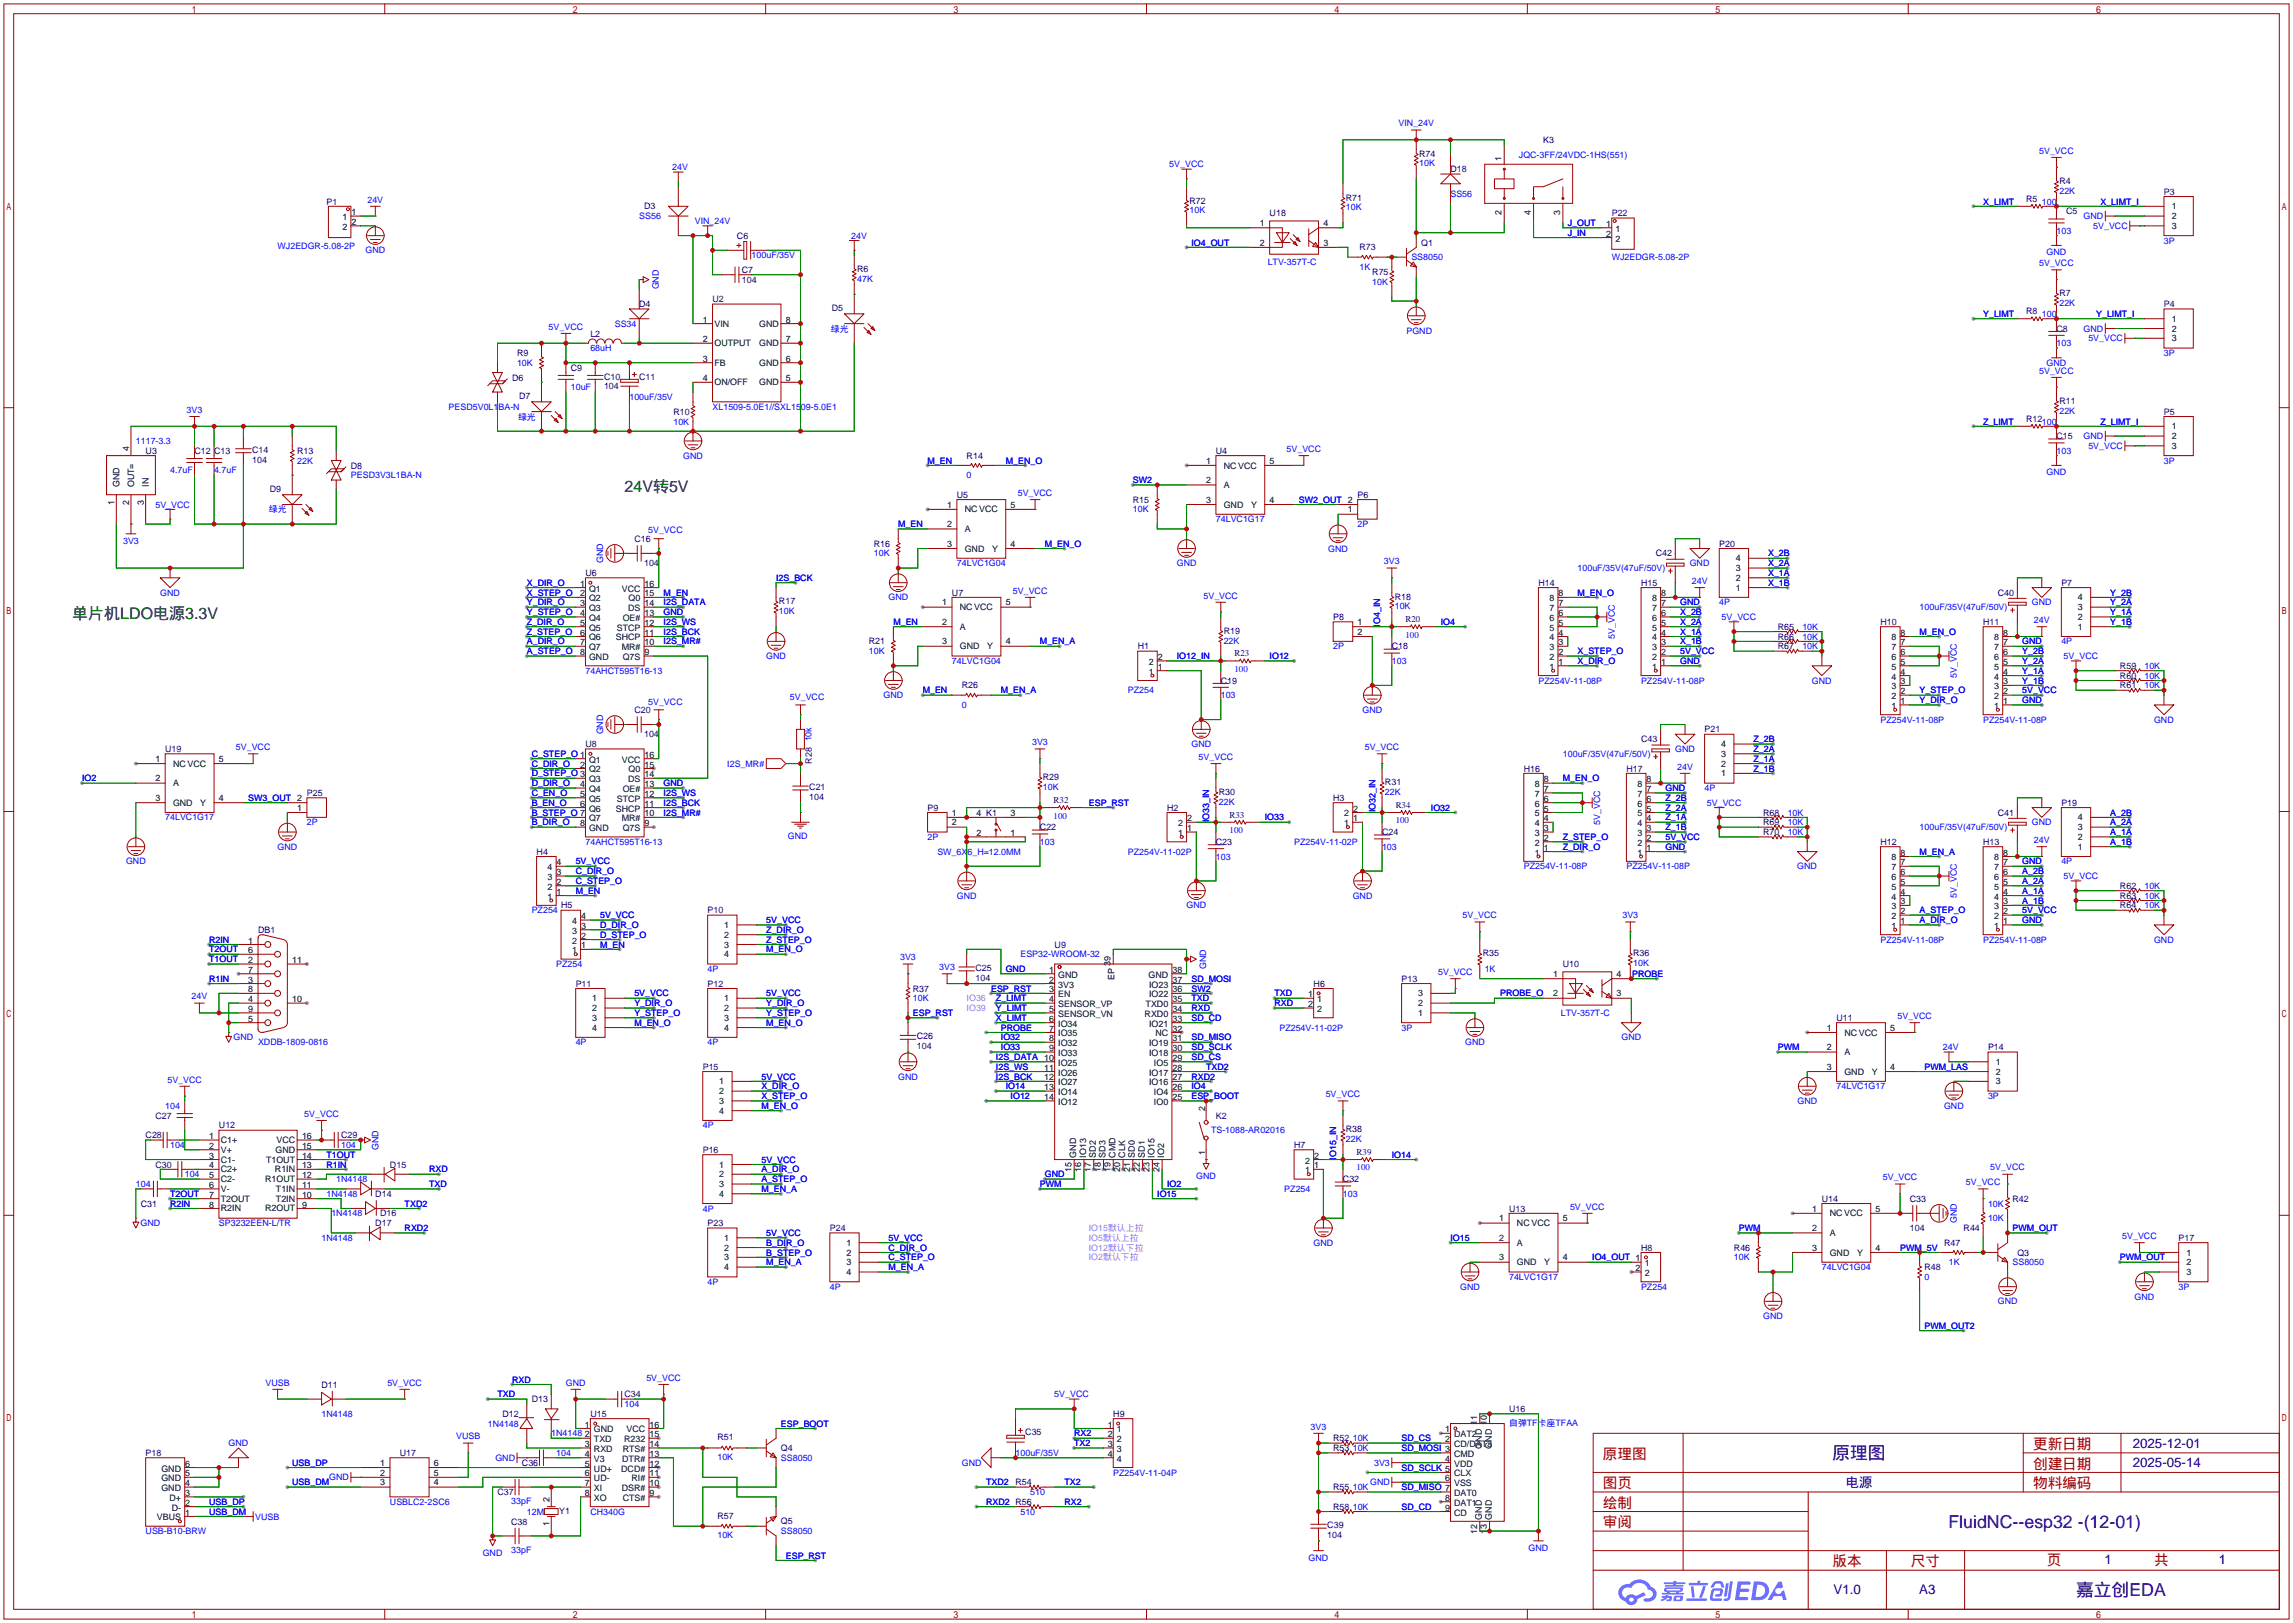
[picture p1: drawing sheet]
<svg xmlns="http://www.w3.org/2000/svg" width="596mm" height="422mm" viewBox="0 0 596 422" stroke-linecap="round" stroke-linejoin="round" font-family="sans-serif">
<defs><g id="words">
<g font-size="4.6" fill="#000080">
<text x="476.2" y="379.1">原理图</text>
<text x="506.3" y="396.8">FluidNC--esp32 -(12-01)</text>
<text x="539.5" y="414.6">嘉立创EDA</text>
</g>
<g font-size="4.2">
<text x="162.3" y="127.7">24V转5V</text>
<text x="18.8" y="160.7">单片机LDO电源3.3V</text>
</g>
<g font-size="3.8" fill="#a00000">
<text x="528.3" y="376.4">更新日期</text>
<text x="416.6" y="379">原理图</text>
<text x="528.3" y="381.5">创建日期</text>
<text x="416.6" y="386.6">图页</text>
<text x="528.3" y="386.6">物料编码</text>
<text x="416.6" y="391.7">绘制</text>
<text x="416.6" y="396.7">审阅</text>
<text x="476.2" y="406.9">版本</text>
<text x="496.6" y="406.9">尺寸</text>
<text x="531.9" y="406.7">页</text>
<text x="559.8" y="406.7">共</text>
</g>
<g font-size="3.5" fill="#000080">
<text x="554.2" y="376.1">2025-12-01</text>
<text x="554.2" y="381.2">2025-05-14</text>
<text x="479.6" y="386.3">电源</text>
<text x="546.9" y="406.3">1</text>
<text x="576.6" y="406.3">1</text>
<text x="476.5" y="414.2">V1.0</text>
<text x="498.8" y="414.2">A3</text>
</g>
<g font-size="2.3" fill="#00f">
<text x="363.4" y="32.8">VIN_24V</text>
<text x="394.7" y="40.9">JQC-3FF/24VDC-1HS(551)</text>
<text x="529.9" y="39.9">5V_VCC</text>
<text x="174.7" y="44.2">24V</text>
<text x="303.9" y="43.5">5V_VCC</text>
<text x="368.8" y="43.2">10K</text>
<text x="95.5" y="52.6">24V</text>
<text x="376.9" y="51.1">SS56</text>
<text x="515.4" y="53.1">X_LIMT</text>
<text x="530.6" y="53.1">100</text>
<text x="535.2" y="50.3">22K</text>
<text x="545.8" y="53.1">X_LIMT_I</text>
<text x="166.1" y="56.9">SS56</text>
<text x="180.5" y="58.2">VIN_24V</text>
<text x="309.1" y="55.4">10K</text>
<text x="349.8" y="54.7">10K</text>
<text x="407.4" y="58.7">J_OUT</text>
<text x="541.5" y="56.9">GND</text>
<text x="544" y="59.5">5V_VCC</text>
<text x="72.1" y="64.6">WJ2EDGR-5.08-2P</text>
<text x="95" y="65.8">GND</text>
<text x="221.2" y="62">24V</text>
<text x="309.6" y="63.8">IO4_OUT</text>
<text x="407.4" y="61.3">J_IN</text>
<text x="534.4" y="60.8">103</text>
<text x="562.4" y="63.3">3P</text>
<text x="195.3" y="67.1">100uF/35V</text>
<text x="329.4" y="68.9">LTV-357T-C</text>
<text x="353.3" y="70.1">1K</text>
<text x="366.8" y="67.6">SS8050</text>
<text x="418.8" y="67.6">WJ2EDGR-5.08-2P</text>
<text x="529.9" y="69.1">5V_VCC</text>
<text x="531.9" y="66.3">GND</text>
<text x="171.2" y="75.2" transform="rotate(-90 171.2 75.2)">GND</text>
<text x="222.8" y="73.2">47K</text>
<text x="356.6" y="74">10K</text>
<text x="515.4" y="82.3">Y_LIMT</text>
<text x="530.6" y="82.3">100</text>
<text x="535.2" y="79.5">22K</text>
<text x="544.7" y="82.3">Y_LIMT_I</text>
<text x="142.6" y="85.6">5V_VCC</text>
<text x="159.8" y="84.9">SS34</text>
<text x="215.9" y="86.2">绿光</text>
<text x="365.5" y="86.7">PGND</text>
<text x="534.4" y="90">103</text>
<text x="541.5" y="86.2">GND</text>
<text x="542.7" y="88.7">5V_VCC</text>
<text x="134.4" y="95">10K</text>
<text x="153.4" y="91.2">68uH</text>
<text x="531.9" y="95">GND</text>
<text x="562.4" y="92.5">3P</text>
<text x="148.3" y="101.4">10uF</text>
<text x="529.9" y="97.1">5V_VCC</text>
<text x="48.5" y="107.2">3V3</text>
<text x="116.6" y="106.5">PESD5V0L1BA-N</text>
<text x="163.6" y="103.9">100uF/35V</text>
<text x="185.2" y="106.5">XL1509-5.0E1//SXL1509-5.0E1</text>
<text x="535.2" y="107.5">22K</text>
<text x="134.6" y="109">绿光</text>
<text x="175" y="110.3">10K</text>
<text x="515.4" y="110.3">Z_LIMT</text>
<text x="530.6" y="110.3">100</text>
<text x="545.8" y="110.3">Z_LIMT_I</text>
<text x="35.3" y="115.4">1117-3.3</text>
<text x="177.5" y="119.2">GND</text>
<text x="334.3" y="117.4">5V_VCC</text>
<text x="534.4" y="117.9">103</text>
<text x="541.5" y="114.1">GND</text>
<text x="542.7" y="116.6">5V_VCC</text>
<text x="44.2" y="123">4.7uF</text>
<text x="55.6" y="123">4.7uF</text>
<text x="77.2" y="120.4">22K</text>
<text x="91.2" y="124.3">PESD3V3L1BA-N</text>
<text x="241" y="120.4">M_EN</text>
<text x="251.2" y="124.3">0</text>
<text x="261.4" y="120.4">M_EN_O</text>
<text x="294.4" y="125.5">SW2</text>
<text x="531.9" y="123.5">GND</text>
<text x="562.4" y="120.4">3P</text>
<text x="40.4" y="131.9">5V_VCC</text>
<text x="264.5" y="128.8">5V_VCC</text>
<text x="337.6" y="130.6">SW2_OUT 2</text>
<text x="69.8" y="133.1">绿光</text>
<text x="233.4" y="137">M_EN</text>
<text x="294.4" y="133.1">10K</text>
<text x="316" y="135.7">74LVC1G17</text>
<text x="352.8" y="137">2P</text>
<text x="32" y="141.3">3V3</text>
<text x="168.4" y="138.6">5V_VCC</text>
<text x="271.5" y="142">M_EN_O</text>
<text x="345.2" y="143.3">GND</text>
<text x="156.8" y="146.4" transform="rotate(-90 156.8 146.4)">GND</text>
<text x="227.1" y="144.6">10K</text>
<text x="248.7" y="147.1">74LVC1G04</text>
<text x="305.8" y="147.1">GND</text>
<text x="359.6" y="146.6">3V3</text>
<text x="410" y="148.4">100uF/35V(47uF/50V)</text>
<text x="439.1" y="147.1">GND</text>
<text x="459.5" y="149.7">X_1A</text>
<text x="459.5" y="147.1">X_2A</text>
<text x="459.5" y="144.6">X_2B</text>
<text x="41.7" y="154.7">GND</text>
<text x="136.9" y="152.2">X_DIR_O</text>
<text x="136.9" y="154.7">X_STEP_O</text>
<text x="172.5" y="154.7">M_EN</text>
<text x="201.7" y="150.9">I2S_BCK</text>
<text x="263.2" y="154.2">5V_VCC</text>
<text x="312.8" y="155.5">5V_VCC</text>
<text x="410" y="154.7">M_EN_O</text>
<text x="439.7" y="151.7">24V</text>
<text x="459.5" y="152.2">X_1B</text>
<text x="548.4" y="154.7">Y_2B</text>
<text x="136.9" y="157.3">Y_DIR_O</text>
<text x="136.9" y="159.8">Y_STEP_O</text>
<text x="172.5" y="157.3">I2S_DATA</text>
<text x="172.5" y="159.8">GND</text>
<text x="202.4" y="159.6">10K</text>
<text x="230.9" y="156">GND</text>
<text x="362.5" y="158.3">10K</text>
<text x="436.6" y="159.8">X_2B</text>
<text x="436.6" y="157.3">GND</text>
<text x="446.8" y="157.3">4P</text>
<text x="447.4" y="161.1">5V_VCC</text>
<text x="498.9" y="158.5">100uF/35V(47uF/50V)</text>
<text x="528" y="157.3">GND</text>
<text x="528.6" y="161.8">24V</text>
<text x="548.4" y="159.8">Y_1A</text>
<text x="548.4" y="157.3">Y_2A</text>
<text x="136.9" y="162.4">Z_DIR_O</text>
<text x="136.9" y="164.9">Z_STEP_O</text>
<text x="136.9" y="167.4">A_DIR_O</text>
<text x="172.5" y="162.4">I2S_WS</text>
<text x="172.5" y="164.9">I2S_BCK</text>
<text x="172.5" y="167.4">I2S_MR#</text>
<text x="232.2" y="162.4">M_EN</text>
<text x="270.3" y="167.4">M_EN_A</text>
<text x="318" y="167.2">22K</text>
<text x="358.7" y="162.8" transform="rotate(-90 358.7 162.8)">IO4_IN</text>
<text x="365.3" y="165.7">100</text>
<text x="374.4" y="162.4">IO4</text>
<text x="419.7" y="166" transform="rotate(-90 419.7 166)">5V_VCC</text>
<text x="436.6" y="162.4">X_2A</text>
<text x="436.6" y="167.4">X_1B</text>
<text x="436.6" y="164.9">X_1A</text>
<text x="468.4" y="163.6">10K</text>
<text x="468.4" y="166.2">10K</text>
<text x="498.9" y="164.9">M_EN_O</text>
<text x="525.5" y="167.4">GND</text>
<text x="535.7" y="167.4">4P</text>
<text x="548.4" y="162.4">Y_1B</text>
<text x="136.9" y="170">A_STEP_O</text>
<text x="199.1" y="171.2">GND</text>
<text x="225.8" y="170">10K</text>
<text x="247.4" y="172.5">74LVC1G04</text>
<text x="305.8" y="171.2">IO12_IN</text>
<text x="329.9" y="171.2">IO12</text>
<text x="346.5" y="168.7">2P</text>
<text x="361.7" y="172.5">103</text>
<text x="410" y="172.5">X_DIR_O</text>
<text x="410" y="170">X_STEP_O</text>
<text x="436.6" y="172.5">GND</text>
<text x="436.6" y="170">5V_VCC</text>
<text x="468.4" y="168.7">10K</text>
<text x="525.5" y="172.5">Y_2A</text>
<text x="525.5" y="170">Y_2B</text>
<text x="536.3" y="171.2">5V_VCC</text>
<text x="557.3" y="173.8">10K</text>
<text x="152.1" y="175.1">74AHCT595T16-13</text>
<text x="320.8" y="174.5">100</text>
<text x="399.8" y="177.6">PZ254V-11-08P</text>
<text x="426.5" y="177.6">PZ254V-11-08P</text>
<text x="470.9" y="177.6">GND</text>
<text x="508.6" y="176.2" transform="rotate(-90 508.6 176.2)">5V_VCC</text>
<text x="525.5" y="177.6">Y_1B</text>
<text x="525.5" y="175.1">Y_1A</text>
<text x="557.3" y="176.3">10K</text>
<text x="557.3" y="178.9">10K</text>
<text x="168.4" y="183">5V_VCC</text>
<text x="205.3" y="181.8">5V_VCC</text>
<text x="229.6" y="181.4">GND</text>
<text x="239.8" y="180.1">M_EN</text>
<text x="249.9" y="183.9">0</text>
<text x="260.1" y="180.1">M_EN_A</text>
<text x="293.1" y="180.1">PZ254</text>
<text x="317.2" y="181.4">103</text>
<text x="354.1" y="185.2">GND</text>
<text x="498.9" y="182.7">Y_DIR_O</text>
<text x="498.9" y="180.1">Y_STEP_O</text>
<text x="525.5" y="182.7">GND</text>
<text x="525.5" y="180.1">5V_VCC</text>
<text x="156.8" y="190.8" transform="rotate(-90 156.8 190.8)">GND</text>
<text x="488.7" y="187.8">PZ254V-11-08P</text>
<text x="515.4" y="187.8">PZ254V-11-08P</text>
<text x="559.8" y="187.8">GND</text>
<text x="61.3" y="194.9">5V_VCC</text>
<text x="138.2" y="196.6">C_STEP_O 1</text>
<text x="210.9" y="192.6" transform="rotate(-90 210.9 192.6)">10k</text>
<text x="268.2" y="193.6">3V3</text>
<text x="309.6" y="194.1">GND</text>
<text x="311.5" y="197.4">5V_VCC</text>
<text x="354.7" y="194.9">5V_VCC</text>
<text x="406.1" y="196.6">100uF/35V(47uF/50V)</text>
<text x="435.3" y="195.4">GND</text>
<text x="455.7" y="197.9">Z_1A</text>
<text x="455.7" y="195.4">Z_2A</text>
<text x="455.7" y="192.8">Z_2B</text>
<text x="21.3" y="203">IO2</text>
<text x="138.2" y="199.2">C_DIR_O</text>
<text x="138.2" y="201.7">D_STEP_O 3</text>
<text x="189" y="199.4">I2S_MR#</text>
<text x="406.1" y="203">M_EN_O</text>
<text x="435.8" y="199.9">24V</text>
<text x="455.7" y="200.5">Z_1B</text>
<text x="64.5" y="208.1">SW3_OUT 2</text>
<text x="138.2" y="204.3">D_DIR_O</text>
<text x="138.2" y="206.8">C_EN_O</text>
<text x="138.2" y="209.3">B_EN_O</text>
<text x="172.5" y="206.8">I2S_WS</text>
<text x="172.5" y="209.3">I2S_BCK</text>
<text x="172.5" y="204.3">GND</text>
<text x="271" y="205.3">10K</text>
<text x="283" y="209.3">ESP_RST</text>
<text x="316.7" y="209.1">22K</text>
<text x="359.9" y="206.5">22K</text>
<text x="432.8" y="208.1">Z_2B</text>
<text x="432.8" y="205.5">GND</text>
<text x="443" y="205.5">4P</text>
<text x="443.6" y="209.3">5V_VCC</text>
<text x="42.9" y="213.2">74LVC1G17</text>
<text x="79.8" y="214.4">2P</text>
<text x="138.2" y="211.9">B_STEP_O 7</text>
<text x="138.2" y="214.4">B_DIR_O</text>
<text x="172.5" y="211.9">I2S_MR#</text>
<text x="273.8" y="212.6">100</text>
<text x="314.2" y="213.6" transform="rotate(-90 314.2 213.6)">IO33_IN</text>
<text x="328.7" y="213.2">IO33</text>
<text x="357.4" y="211.1" transform="rotate(-90 357.4 211.1)">IO32_IN</text>
<text x="362.7" y="213.9">100</text>
<text x="371.9" y="210.6">IO32</text>
<text x="415.8" y="214.3" transform="rotate(-90 415.8 214.3)">5V_VCC</text>
<text x="432.8" y="210.6">Z_2A</text>
<text x="432.8" y="215.7">Z_1B</text>
<text x="432.8" y="213.2">Z_1A</text>
<text x="464.6" y="211.9">10K</text>
<text x="464.6" y="214.4">10K</text>
<text x="498.9" y="215.7">100uF/35V(47uF/50V)</text>
<text x="528" y="214.4">GND</text>
<text x="548.4" y="214.4">A_2A</text>
<text x="548.4" y="211.9">A_2B</text>
<text x="72.1" y="220.8">GND</text>
<text x="152.1" y="219.5">74AHCT595T16-13</text>
<text x="204.7" y="217.8">GND</text>
<text x="241" y="218.2">2P</text>
<text x="270.3" y="219.5">103</text>
<text x="319.5" y="216.5">100</text>
<text x="336.3" y="219.5">PZ254V-11-02P</text>
<text x="359.2" y="220.8">103</text>
<text x="406.1" y="220.8">Z_DIR_O</text>
<text x="406.1" y="218.2">Z_STEP_O</text>
<text x="432.8" y="220.8">GND</text>
<text x="432.8" y="218.2">5V_VCC</text>
<text x="464.6" y="217">10K</text>
<text x="528.6" y="219">24V</text>
<text x="548.4" y="219.5">A_1B</text>
<text x="548.4" y="217">A_1A</text>
<text x="32.8" y="224.6">GND</text>
<text x="149.6" y="224.6">5V_VCC</text>
<text x="149.6" y="227.1">C_DIR_O</text>
<text x="243.6" y="222">SW_6X6_H=12.0MM</text>
<text x="293.1" y="222">PZ254V-11-02P</text>
<text x="316" y="223.3">103</text>
<text x="396" y="225.9">PZ254V-11-08P</text>
<text x="422.7" y="225.9">PZ254V-11-08P</text>
<text x="467.1" y="225.9">GND</text>
<text x="498.9" y="222">M_EN_A</text>
<text x="525.5" y="227.1">A_2B</text>
<text x="525.5" y="224.6">GND</text>
<text x="535.7" y="224.6">4P</text>
<text x="149.6" y="232.2">M_EN</text>
<text x="149.6" y="229.7">C_STEP_O</text>
<text x="248.7" y="233.5">GND</text>
<text x="351.5" y="233.5">GND</text>
<text x="508.6" y="233.3" transform="rotate(-90 508.6 233.3)">5V_VCC</text>
<text x="525.5" y="229.7">A_2A</text>
<text x="525.5" y="232.2">A_1A</text>
<text x="536.3" y="228.4">5V_VCC</text>
<text x="557.3" y="230.9">10K</text>
<text x="557.3" y="233.5">10K</text>
<text x="138.2" y="237.3">PZ254</text>
<text x="156" y="238.6">5V_VCC</text>
<text x="199.1" y="239.8">5V_VCC</text>
<text x="308.4" y="236">GND</text>
<text x="380.1" y="238.6">5V_VCC</text>
<text x="421.6" y="238.6">3V3</text>
<text x="498.9" y="239.8">A_DIR_O</text>
<text x="498.9" y="237.3">A_STEP_O</text>
<text x="525.5" y="239.8">GND</text>
<text x="525.5" y="237.3">5V_VCC</text>
<text x="525.5" y="234.7">A_1B</text>
<text x="557.3" y="236">10K</text>
<text x="54.4" y="244.9">R2IN</text>
<text x="156" y="243.6">D_STEP_O</text>
<text x="156" y="241.1">D_DIR_O</text>
<text x="199.1" y="244.9">Z_STEP_O</text>
<text x="199.1" y="242.4">Z_DIR_O</text>
<text x="488.7" y="244.9">PZ254V-11-08P</text>
<text x="515.4" y="244.9">PZ254V-11-08P</text>
<text x="559.8" y="244.9">GND</text>
<text x="54.4" y="250">T1OUT</text>
<text x="54.4" y="247.4">T2OUT</text>
<text x="144.5" y="251.3">PZ254</text>
<text x="156" y="246.2">M_EN</text>
<text x="199.1" y="247.4">M_EN_O</text>
<text x="233.9" y="249.5">3V3</text>
<text x="265.2" y="248.7">ESP32-WROOM-32</text>
<text x="313.5" y="251.7" transform="rotate(-90 313.5 251.7)">GND</text>
<text x="424.4" y="251">10K</text>
<text x="54.4" y="255.1">R1IN</text>
<text x="183.9" y="252.5">4P</text>
<text x="244.1" y="252">3V3</text>
<text x="257.6" y="257.6">ESP_RST</text>
<text x="261.4" y="252.5">GND</text>
<text x="309.6" y="257.6">SW2</text>
<text x="309.6" y="255.1">SD_MOSI</text>
<text x="373.7" y="253.3">5V_VCC</text>
<text x="385.8" y="252.5">1K</text>
<text x="424.2" y="253.8">PROBE</text>
<text x="49.8" y="259.6">24V</text>
<text x="164.8" y="258.9">5V_VCC</text>
<text x="164.8" y="264">Y_STEP_O</text>
<text x="164.8" y="261.4">Y_DIR_O</text>
<text x="199.1" y="258.9">5V_VCC</text>
<text x="199.1" y="264">Y_STEP_O</text>
<text x="199.1" y="261.4">Y_DIR_O</text>
<text x="237.2" y="264">ESP_RST</text>
<text x="237.2" y="260.1">10K</text>
<text x="258.8" y="260.1">Z_LIMT</text>
<text x="258.8" y="262.7">Y_LIMT</text>
<text x="309.6" y="262.7">RXD</text>
<text x="309.6" y="260.1">TXD</text>
<text x="331.2" y="258.9">TXD</text>
<text x="331.2" y="261.4">RXD</text>
<text x="389.9" y="258.9">PROBE_O</text>
<text x="405.6" y="264">LTV-357T-C</text>
<text x="164.8" y="266.5">M_EN_O</text>
<text x="199.1" y="266.5">M_EN_O</text>
<text x="258.8" y="265.2">X_LIMT</text>
<text x="260.1" y="267.8">PROBE</text>
<text x="309.6" y="265.2">SD_CD</text>
<text x="332.5" y="267.8">PZ254V-11-02P</text>
<text x="364.2" y="267.8">3P</text>
<text x="493.1" y="264.7">5V_VCC</text>
<text x="60.7" y="270.3">GND</text>
<text x="67.1" y="271.6">XDDB-1809-0816</text>
<text x="149.6" y="271.6">4P</text>
<text x="183.9" y="271.6">4P</text>
<text x="258.8" y="275.4">I2S_DATA</text>
<text x="260.1" y="270.3">IO32</text>
<text x="260.1" y="272.8">IO33</text>
<text x="309.6" y="275.4">SD_CS</text>
<text x="309.6" y="272.8">SD_SCLK</text>
<text x="309.6" y="270.3">SD_MISO</text>
<text x="380.7" y="271.6">GND</text>
<text x="421.4" y="270.3">GND</text>
<text x="462" y="272.8">PWM</text>
<text x="504.9" y="272.8">24V</text>
<text x="43.5" y="281.2">5V_VCC</text>
<text x="197.9" y="280.5">5V_VCC</text>
<text x="233.4" y="280.5">GND</text>
<text x="258.8" y="277.9">I2S_WS</text>
<text x="258.8" y="280.5">I2S_BCK</text>
<text x="309.6" y="280.5">RXD2</text>
<text x="313.4" y="277.9">TXD2</text>
<text x="500.1" y="277.9">PWM_LAS</text>
<text x="197.9" y="285.5">X_STEP_O</text>
<text x="197.9" y="283">X_DIR_O</text>
<text x="261.4" y="283">IO14</text>
<text x="262.6" y="285.5">IO12</text>
<text x="309.6" y="285.5">ESP_BOOT</text>
<text x="309.6" y="283">IO4</text>
<text x="344.5" y="285">5V_VCC</text>
<text x="467.1" y="286.8">GND</text>
<text x="477.3" y="283">74LVC1G17</text>
<text x="516.6" y="285.5">3P</text>
<text x="42.9" y="288.1">104</text>
<text x="79.1" y="290.1">5V_VCC</text>
<text x="182.6" y="293.2">4P</text>
<text x="197.9" y="288.1">M_EN_O</text>
<text x="505.2" y="288.1">GND</text>
<text x="44.2" y="298.2">104</text>
<text x="88.6" y="298.2">104</text>
<text x="98.3" y="298.7" transform="rotate(-90 98.3 298.7)">GND</text>
<text x="314.7" y="294.4">TS-1088-AR02016</text>
<text x="349.8" y="296.7">22K</text>
<text x="48" y="305.9">104</text>
<text x="84.8" y="303.3">R1IN</text>
<text x="84.8" y="300.8">T1OUT</text>
<text x="111.5" y="304.6">RXD</text>
<text x="197.9" y="302.1">5V_VCC</text>
<text x="197.9" y="304.6">A_DIR_O</text>
<text x="271.5" y="305.9">GND</text>
<text x="347.3" y="301.2" transform="rotate(-90 347.3 301.2)">IO15_IN</text>
<text x="352.6" y="304.1">100</text>
<text x="361.7" y="300.8">IO14</text>
<text x="517.2" y="304.1">5V_VCC</text>
<text x="35.3" y="308.4">104</text>
<text x="44.2" y="310.9">T2OUT</text>
<text x="84.8" y="310.9">1N4148</text>
<text x="87.4" y="307.1">1N4148</text>
<text x="111.5" y="308.4">TXD</text>
<text x="197.9" y="307.1">A_STEP_O</text>
<text x="197.9" y="309.7">M_EN_A</text>
<text x="270.3" y="308.4">PWM</text>
<text x="300.7" y="310.9">IO15</text>
<text x="303.3" y="308.4">IO2</text>
<text x="310.9" y="306.4">GND</text>
<text x="333.8" y="309.7">PZ254</text>
<text x="349" y="310.9">103</text>
<text x="489.3" y="306.6">5V_VCC</text>
<text x="510.9" y="307.9">5V_VCC</text>
<text x="44.2" y="313.5">R2IN</text>
<text x="86.1" y="316">1N4148</text>
<text x="105.2" y="313.5">TXD2</text>
<text x="182.6" y="314.8">4P</text>
<text x="408" y="314.2">5V_VCC</text>
<text x="508.6" y="317.8" transform="rotate(-90 508.6 317.8)">GND</text>
<text x="516.6" y="317.3">10K</text>
<text x="516.6" y="313.5">10K</text>
<text x="36.6" y="318.6">GND</text>
<text x="56.9" y="318.6">SP3232EEN-L/TR</text>
<text x="83.6" y="322.4">1N4148</text>
<text x="105.2" y="319.8">RXD2</text>
<text x="199.1" y="321.1">5V_VCC</text>
<text x="199.1" y="323.6">B_DIR_O</text>
<text x="230.9" y="322.4">5V_VCC</text>
<text x="341.4" y="323.6">GND</text>
<text x="376.9" y="322.4">IO15</text>
<text x="451.9" y="319.8">PWM</text>
<text x="523" y="319.8">PWM_OUT</text>
<text x="551.5" y="321.9">5V_VCC</text>
<text x="199.1" y="326.2">B_STEP_O</text>
<text x="199.1" y="328.7">M_EN_A</text>
<text x="230.9" y="327.5">C_STEP_O</text>
<text x="230.9" y="324.9">C_DIR_O</text>
<text x="230.9" y="330">M_EN_A</text>
<text x="413.8" y="327.5">IO4_OUT 1</text>
<text x="450.6" y="327.5">10K</text>
<text x="473.5" y="330">74LVC1G04</text>
<text x="493.8" y="324.9">PWM_5V</text>
<text x="506.5" y="328.7">1K</text>
<text x="523" y="328.7">SS8050</text>
<text x="550.9" y="327.5">PWM_OUT</text>
<text x="183.9" y="333.8">4P</text>
<text x="215.6" y="335.1">4P</text>
<text x="379.5" y="335.1">GND</text>
<text x="392.2" y="332.5">74LVC1G17</text>
<text x="426.5" y="335.1">PZ254</text>
<text x="500.1" y="332.5">0</text>
<text x="566.2" y="335.1">3P</text>
<text x="519.2" y="338.9">GND</text>
<text x="554.7" y="337.6">GND</text>
<text x="458.2" y="342.7">GND</text>
<text x="500.1" y="345.2">PWM_OUT2</text>
<text x="69" y="360">VUSB</text>
<text x="100.7" y="360">5V_VCC</text>
<text x="133.1" y="359.2">RXD</text>
<text x="147" y="360">GND</text>
<text x="168" y="358.7">5V_VCC</text>
<text x="129.3" y="363">TXD</text>
<text x="162.3" y="365.6">104</text>
<text x="274" y="363">5V_VCC</text>
<text x="83.6" y="368.1">1N4148</text>
<text x="126.7" y="370.6">1N4148</text>
<text x="202.9" y="370.6">ESP_BOOT</text>
<text x="340.6" y="371.4">3V3</text>
<text x="392.2" y="370.4">自弹TF卡座TFAA</text>
<text x="59.4" y="375.7">GND</text>
<text x="118.5" y="373.9">VUSB</text>
<text x="143.3" y="373.2">1N4148</text>
<text x="279.1" y="375.7">TX2</text>
<text x="279.1" y="373.2">RX2</text>
<text x="351.5" y="374.4">10K</text>
<text x="351.5" y="377">10K</text>
<text x="364.2" y="374.4">SD_CS</text>
<text x="364.2" y="377">SD_MOSI 3</text>
<text x="75.9" y="380.8">USB_DP</text>
<text x="128.7" y="379.5">GND</text>
<text x="144.5" y="378.3">104</text>
<text x="186.4" y="379.3">10K</text>
<text x="202.9" y="379.5">SS8050</text>
<text x="249.9" y="380.8">GND</text>
<text x="263.9" y="378.3">100uF/35V</text>
<text x="289.3" y="383.3">PZ254V-11-04P</text>
<text x="357.1" y="380.8">3V3</text>
<text x="364.2" y="382.1">SD_SCLK 5</text>
<text x="75.9" y="385.9">USB_DM</text>
<text x="85.5" y="384.6">GND</text>
<text x="256.3" y="385.9">TXD2</text>
<text x="267.7" y="388.4">510</text>
<text x="276.6" y="385.9">TX2</text>
<text x="351.5" y="387.1">10K</text>
<text x="356.1" y="385.9">GND</text>
<text x="364.2" y="387.1">SD_MISO 7</text>
<text x="54.4" y="391">USB_DP</text>
<text x="54.4" y="393.5">USB_DM</text>
<text x="66.3" y="394.8">VUSB</text>
<text x="101.3" y="391">USBLC2-2SC6</text>
<text x="132.8" y="390.7">33pF</text>
<text x="136.9" y="393.5">12M</text>
<text x="153.4" y="393.5">CH340G</text>
<text x="256.3" y="391">RXD2 R56</text>
<text x="265.2" y="393.5">510</text>
<text x="276.6" y="391">RX2</text>
<text x="351.5" y="392.2">10K</text>
<text x="364.2" y="392.2">SD_CD</text>
<text x="37.8" y="398.6">USB-B10-BRW</text>
<text x="186.4" y="399.6">10K</text>
<text x="202.9" y="398.6">SS8050</text>
<text x="125.5" y="404.2">GND</text>
<text x="132.8" y="403.4">33pF</text>
<text x="204.2" y="404.9">ESP_RST</text>
<text x="340.1" y="405.4">GND</text>
<text x="397.2" y="402.9">GND</text>
</g>
<g font-size="2.3" fill="#000080">
<text x="368.8" y="40.7">R74</text>
<text x="401.1" y="37.1">K3</text>
<text x="376.9" y="44.7">D18</text>
<text x="535.2" y="47.8">R4</text>
<text x="84.8" y="53.1">P1</text>
<text x="309.1" y="52.9">R72</text>
<text x="349.8" y="52.1">R71</text>
<text x="526.5" y="52.4">R5</text>
<text x="562.4" y="50.6">P3</text>
<text x="167.4" y="54.4">D3</text>
<text x="329.9" y="56.2">U18</text>
<text x="418.8" y="56.2">P22</text>
<text x="537" y="55.7">C5</text>
<text x="191.5" y="62">C6</text>
<text x="353.3" y="65.1">R73</text>
<text x="369.3" y="63.8">Q1</text>
<text x="192.8" y="70.9">C7</text>
<text x="222.8" y="70.7">R6</text>
<text x="356.6" y="71.4">R75</text>
<text x="192.8" y="73.5">104</text>
<text x="535.2" y="77">R7</text>
<text x="166.1" y="79.8">D4</text>
<text x="185.2" y="78.5">U2</text>
<text x="216.2" y="80.8">D5</text>
<text x="526.5" y="81.6">R8</text>
<text x="562.4" y="79.8">P4</text>
<text x="153.4" y="87.4">L2</text>
<text x="534.4" y="86.2">C8</text>
<text x="134.4" y="92.5">R9</text>
<text x="133.1" y="98.9">D6</text>
<text x="148.3" y="96.3">C9</text>
<text x="157" y="98.6">C10</text>
<text x="157" y="101.1">104</text>
<text x="166.1" y="98.6">C11</text>
<text x="134.9" y="103.7">D7</text>
<text x="175" y="107.7">R10</text>
<text x="535.2" y="104.9">R11</text>
<text x="562.4" y="107.7">P5</text>
<text x="526.5" y="109.5">R12</text>
<text x="37.8" y="117.9">U3</text>
<text x="50.5" y="117.9">C12</text>
<text x="55.6" y="117.9">C13</text>
<text x="65.5" y="117.6">C14</text>
<text x="77.2" y="117.9">R13</text>
<text x="251.2" y="119.2">R14</text>
<text x="316" y="117.9">U4</text>
<text x="534.4" y="114.1">C15</text>
<text x="65.5" y="120.2">104</text>
<text x="91.2" y="121.7">D8</text>
<text x="70.1" y="127.8">D9</text>
<text x="248.7" y="129.3">U5</text>
<text x="294.4" y="130.6">R15</text>
<text x="352.8" y="129.3">P6</text>
<text x="164.8" y="140.8">C16</text>
<text x="227.1" y="142">R16</text>
<text x="446.8" y="142">P20</text>
<text x="152.1" y="149.7">U6</text>
<text x="167.4" y="147.1">104</text>
<text x="430.3" y="144.6">C42</text>
<text x="247.4" y="154.7">U7</text>
<text x="362.5" y="155.7">R18</text>
<text x="399.8" y="152.2">H14</text>
<text x="426.5" y="152.2">H15</text>
<text x="519.2" y="154.7">C40</text>
<text x="535.7" y="152.2">P7</text>
<text x="202.4" y="157">R17</text>
<text x="346.5" y="161.1">P8</text>
<text x="365.3" y="161.6">R20</text>
<text x="225.8" y="167.4">R21</text>
<text x="318" y="164.6">R19</text>
<text x="462" y="163.6">R65</text>
<text x="462" y="166.2">R66</text>
<text x="488.7" y="162.4">H10</text>
<text x="515.4" y="162.4">H11</text>
<text x="295.7" y="168.7">H1</text>
<text x="320.8" y="170.5">R23</text>
<text x="361.7" y="168.7">C18</text>
<text x="462" y="168.7">R67</text>
<text x="550.9" y="173.8">R59</text>
<text x="249.9" y="178.9">R26</text>
<text x="317.2" y="177.6">C19</text>
<text x="550.9" y="176.3">R60</text>
<text x="550.9" y="178.9">R61</text>
<text x="164.8" y="185.2">C20</text>
<text x="167.4" y="191.6">104</text>
<text x="443" y="190.3">P21</text>
<text x="42.9" y="195.4">U19</text>
<text x="152.1" y="194.1">U8</text>
<text x="426.5" y="192.8">C43</text>
<text x="210.9" y="198.4" transform="rotate(-90 210.9 198.4)">R28</text>
<text x="271" y="202.7">R29</text>
<text x="396" y="200.5">H16</text>
<text x="422.7" y="200.5">H17</text>
<text x="79.8" y="206.8">P25</text>
<text x="210.3" y="205.3">C21</text>
<text x="210.3" y="207.8">104</text>
<text x="273.8" y="208.6">R32</text>
<text x="316.7" y="206.5">R30</text>
<text x="346.5" y="208.1">H3</text>
<text x="359.9" y="204">R31</text>
<text x="362.7" y="209.8">R34</text>
<text x="535.7" y="209.3">P19</text>
<text x="241" y="210.6">P9</text>
<text x="270.3" y="215.7">C22</text>
<text x="303.3" y="210.6">H2</text>
<text x="319.5" y="212.4">R33</text>
<text x="458.2" y="211.9">R68</text>
<text x="458.2" y="214.4">R69</text>
<text x="519.2" y="211.9">C41</text>
<text x="316" y="219.5">C23</text>
<text x="359.2" y="217">C24</text>
<text x="458.2" y="217">R70</text>
<text x="488.7" y="219.5">H12</text>
<text x="515.4" y="219.5">H13</text>
<text x="139.4" y="222">H4</text>
<text x="550.9" y="230.9">R62</text>
<text x="550.9" y="233.5">R63</text>
<text x="145.8" y="236">H5</text>
<text x="183.9" y="237.3">P10</text>
<text x="550.9" y="236">R64</text>
<text x="67.1" y="242.4">DB1</text>
<text x="274.1" y="246.2">U9</text>
<text x="385.3" y="248.5">R35</text>
<text x="406.1" y="251.3">U10</text>
<text x="424.4" y="248.5">R36</text>
<text x="149.6" y="256.3">P11</text>
<text x="183.9" y="256.3">P12</text>
<text x="237.2" y="257.6">R37</text>
<text x="253.5" y="252.3">C25</text>
<text x="253.5" y="254.8">104</text>
<text x="341.4" y="256.3">H6</text>
<text x="364.2" y="255.1">P13</text>
<text x="477.3" y="265.2">U11</text>
<text x="238.3" y="270">C26</text>
<text x="238.3" y="272.6">104</text>
<text x="516.6" y="272.8">P14</text>
<text x="182.6" y="277.9">P15</text>
<text x="40.4" y="290.6">C27</text>
<text x="56.9" y="293.2">U12</text>
<text x="316" y="290.6">K2</text>
<text x="37.8" y="295.7">C28</text>
<text x="88.6" y="295.7">C29</text>
<text x="182.6" y="299.5">P16</text>
<text x="336.3" y="298.2">H7</text>
<text x="349.8" y="294.2">R38</text>
<text x="40.4" y="303.3">C30</text>
<text x="101.3" y="303.3">D15</text>
<text x="352.6" y="300">R39</text>
<text x="97.5" y="310.9">D14</text>
<text x="349" y="307.1">C32</text>
<text x="36.6" y="313.5">C31</text>
<text x="98.8" y="316">D16</text>
<text x="392.2" y="314.8">U13</text>
<text x="473.5" y="312.2">U14</text>
<text x="496.3" y="312.2">C33</text>
<text x="523" y="312.2">R42</text>
<text x="97.5" y="318.6">D17</text>
<text x="183.9" y="318.6">P23</text>
<text x="215.6" y="319.8">P24</text>
<text x="496.3" y="319.8">104</text>
<text x="505.2" y="323.6">R47</text>
<text x="510.3" y="319.8">R44</text>
<text x="566.2" y="322.4">P17</text>
<text x="426.5" y="324.9">H8</text>
<text x="450.6" y="324.9">R46</text>
<text x="500.1" y="330">R48</text>
<text x="524.3" y="326.2">Q3</text>
<text x="83.6" y="360.5">D11</text>
<text x="138.2" y="364.3">D13</text>
<text x="162.3" y="363">C34</text>
<text x="130.6" y="368.1">D12</text>
<text x="153.4" y="368.1">U15</text>
<text x="289.3" y="368.1">H9</text>
<text x="392.2" y="366.8">U16</text>
<text x="186.4" y="374.2">R51</text>
<text x="202.9" y="377">Q4</text>
<text x="266.4" y="372.9">C35</text>
<text x="346.5" y="374.4">R52</text>
<text x="346.5" y="377">R53</text>
<text x="37.8" y="378.3">P18</text>
<text x="103.9" y="378.3">U17</text>
<text x="135.6" y="380.8">C36</text>
<text x="129.3" y="388.4">C37</text>
<text x="263.9" y="385.9">R54</text>
<text x="346.5" y="387.1">R55</text>
<text x="145.3" y="393.2">Y1</text>
<text x="186.4" y="394.5">R57</text>
<text x="346.5" y="392.2">R58</text>
<text x="132.8" y="396.3">C38</text>
<text x="202.9" y="396">Q5</text>
<text x="344.9" y="397">C39</text>
<text x="344.9" y="399.6">104</text>
</g>
<g font-size="2.3">
<text x="390.2" y="41.9" transform="rotate(-90 390.2 41.9)">1</text>
<text x="89" y="57.2">1</text>
<text x="89" y="59.7">2</text>
<text x="91.3" y="55.9">1</text>
<text x="91.3" y="58.4">2</text>
<text x="327.4" y="58.7">1</text>
<text x="343.9" y="58.7">4</text>
<text x="390.2" y="55.9" transform="rotate(-90 390.2 55.9)">2</text>
<text x="397.8" y="55.9" transform="rotate(-90 397.8 55.9)">4</text>
<text x="405.4" y="55.9" transform="rotate(-90 405.4 55.9)">3</text>
<text x="417.4" y="59">1</text>
<text x="564.4" y="54.4">1</text>
<text x="564.4" y="56.9">2</text>
<text x="564.4" y="59.5">3</text>
<text x="327.4" y="63.8">2</text>
<text x="343.9" y="63.8">3</text>
<text x="417.4" y="61.5">2</text>
<text x="419.8" y="60.2">1</text>
<text x="419.8" y="62.8">2</text>
<text x="182.6" y="83.8">1</text>
<text x="204.2" y="83.8">8</text>
<text x="564.4" y="83.6">1</text>
<text x="182.6" y="88.9">2</text>
<text x="185.7" y="84.9">VIN</text>
<text x="185.7" y="89.9">OUTPUT</text>
<text x="197.3" y="89.9">GND</text>
<text x="197.3" y="84.9">GND</text>
<text x="204.2" y="88.9">7</text>
<text x="564.4" y="86.2">2</text>
<text x="564.4" y="88.7">3</text>
<text x="182.6" y="94">3</text>
<text x="185.7" y="95">FB</text>
<text x="197.3" y="95">GND</text>
<text x="204.2" y="94">6</text>
<text x="182.6" y="99.1">4</text>
<text x="185.7" y="100.1">ON/OFF</text>
<text x="197.3" y="100.1">GND</text>
<text x="204.2" y="99.1">5</text>
<text x="564.4" y="111.6">1</text>
<text x="33.6" y="117.1" transform="rotate(-90 33.6 117.1)">4</text>
<text x="564.4" y="114.1">2</text>
<text x="564.4" y="116.6">3</text>
<text x="313.4" y="120.4">1</text>
<text x="313.4" y="125.5">2</text>
<text x="318" y="121.7">NC VCC</text>
<text x="329.9" y="120.4">5</text>
<text x="29.8" y="131.1" transform="rotate(-90 29.8 131.1)">1</text>
<text x="31" y="126.5" transform="rotate(-90 31 126.5)">GND</text>
<text x="33.6" y="131.1" transform="rotate(-90 33.6 131.1)">2</text>
<text x="34.8" y="126.5" transform="rotate(-90 34.8 126.5)">OUT=</text>
<text x="37.4" y="131.1" transform="rotate(-90 37.4 131.1)">3</text>
<text x="38.7" y="126.5" transform="rotate(-90 38.7 126.5)">IN</text>
<text x="246.1" y="131.9">1</text>
<text x="262.6" y="131.9">5</text>
<text x="313.4" y="130.6">3</text>
<text x="318" y="126.8">A</text>
<text x="318" y="131.9">GND</text>
<text x="325.1" y="131.9">Y</text>
<text x="329.9" y="130.6">4</text>
<text x="246.1" y="137">2</text>
<text x="250.7" y="133.1">NC VCC</text>
<text x="350.3" y="133.1">1</text>
<text x="246.1" y="142">3</text>
<text x="250.7" y="138.2">A</text>
<text x="250.7" y="143.3">GND</text>
<text x="257.8" y="143.3">Y</text>
<text x="262.6" y="142">4</text>
<text x="451.1" y="148.4">3</text>
<text x="451.1" y="145.8">4</text>
<text x="150.7" y="152.4">1</text>
<text x="150.7" y="155">2</text>
<text x="153.1" y="153.7">Q1</text>
<text x="161.6" y="153.7">VCC</text>
<text x="167.5" y="155">15</text>
<text x="167.5" y="152.4">16</text>
<text x="405" y="155">8</text>
<text x="431.7" y="155">8</text>
<text x="451.1" y="153.5">1</text>
<text x="451.1" y="150.9">2</text>
<text x="150.7" y="157.5">3</text>
<text x="150.7" y="160">4</text>
<text x="153.1" y="156.2">Q2</text>
<text x="153.1" y="158.8">Q3</text>
<text x="153.1" y="161.3">Q4</text>
<text x="161.8" y="161.3">OE#</text>
<text x="163.2" y="158.8">DS</text>
<text x="163.4" y="156.2">Q0</text>
<text x="167.5" y="160">13</text>
<text x="167.5" y="157.5">14</text>
<text x="244.8" y="157.3">1</text>
<text x="249.4" y="158.5">NC VCC</text>
<text x="261.4" y="157.3">5</text>
<text x="402.7" y="161.3">6</text>
<text x="402.7" y="158.8">7</text>
<text x="402.7" y="156.2">8</text>
<text x="405" y="160">6</text>
<text x="405" y="157.5">7</text>
<text x="429.3" y="161.3">6</text>
<text x="429.3" y="158.8">7</text>
<text x="429.3" y="156.2">8</text>
<text x="431.7" y="160">6</text>
<text x="431.7" y="157.5">7</text>
<text x="540" y="161.1">2</text>
<text x="540" y="158.5">3</text>
<text x="540" y="156">4</text>
<text x="150.7" y="162.6">5</text>
<text x="150.7" y="165.1">6</text>
<text x="150.7" y="167.7">7</text>
<text x="153.1" y="163.9">Q5</text>
<text x="153.1" y="166.4">Q6</text>
<text x="160" y="166.4">SHCP</text>
<text x="160.3" y="163.9">STCP</text>
<text x="167.5" y="167.7">10</text>
<text x="167.5" y="165.1">11</text>
<text x="167.5" y="162.6">12</text>
<text x="244.8" y="162.4">2</text>
<text x="244.8" y="167.4">3</text>
<text x="249.4" y="163.6">A</text>
<text x="261.4" y="167.4">4</text>
<text x="352.8" y="162.4">1</text>
<text x="352.8" y="164.9">2</text>
<text x="402.7" y="166.4">4</text>
<text x="402.7" y="163.9">5</text>
<text x="405" y="167.7">3</text>
<text x="405" y="165.1">4</text>
<text x="405" y="162.6">5</text>
<text x="429.3" y="166.4">4</text>
<text x="429.3" y="163.9">5</text>
<text x="431.7" y="167.7">3</text>
<text x="431.7" y="165.1">4</text>
<text x="431.7" y="162.6">5</text>
<text x="491.6" y="166.4">8</text>
<text x="493.9" y="167.7">7</text>
<text x="493.9" y="165.1">8</text>
<text x="518.2" y="166.4">8</text>
<text x="520.6" y="167.7">7</text>
<text x="520.6" y="165.1">8</text>
<text x="540" y="163.6">1</text>
<text x="150.7" y="170.2">8</text>
<text x="153.1" y="168.9">Q7</text>
<text x="153.1" y="171.5">GND</text>
<text x="161.6" y="168.9">MR#</text>
<text x="161.8" y="171.5">Q7S</text>
<text x="167.5" y="170.2">9</text>
<text x="249.4" y="168.7">GND</text>
<text x="256.5" y="168.7">Y</text>
<text x="298.5" y="172.7">2</text>
<text x="300.9" y="171.5">2</text>
<text x="402.7" y="171.5">2</text>
<text x="402.7" y="168.9">3</text>
<text x="405" y="172.7">1</text>
<text x="405" y="170.2">2</text>
<text x="429.3" y="171.5">2</text>
<text x="429.3" y="168.9">3</text>
<text x="431.7" y="172.7">1</text>
<text x="431.7" y="170.2">2</text>
<text x="491.6" y="171.5">6</text>
<text x="491.6" y="168.9">7</text>
<text x="493.9" y="172.7">5</text>
<text x="493.9" y="170.2">6</text>
<text x="518.2" y="171.5">6</text>
<text x="518.2" y="168.9">7</text>
<text x="520.6" y="172.7">5</text>
<text x="520.6" y="170.2">6</text>
<text x="298.5" y="175.3">1</text>
<text x="300.9" y="174">1</text>
<text x="402.7" y="174">1</text>
<text x="429.3" y="174">1</text>
<text x="491.6" y="179.1">3</text>
<text x="491.6" y="176.6">4</text>
<text x="491.6" y="174">5</text>
<text x="493.9" y="177.8">3</text>
<text x="493.9" y="175.3">4</text>
<text x="518.2" y="179.1">3</text>
<text x="518.2" y="176.6">4</text>
<text x="518.2" y="174">5</text>
<text x="520.6" y="177.8">3</text>
<text x="520.6" y="175.3">4</text>
<text x="491.6" y="184.2">1</text>
<text x="491.6" y="181.6">2</text>
<text x="493.9" y="182.9">1</text>
<text x="493.9" y="180.4">2</text>
<text x="518.2" y="184.2">1</text>
<text x="518.2" y="181.6">2</text>
<text x="520.6" y="182.9">1</text>
<text x="520.6" y="180.4">2</text>
<text x="40.4" y="197.9">1</text>
<text x="56.9" y="197.9">5</text>
<text x="167.5" y="196.9">16</text>
<text x="447.3" y="196.6">3</text>
<text x="447.3" y="194.1">4</text>
<text x="40.4" y="203">2</text>
<text x="45" y="199.2">NC VCC</text>
<text x="150.7" y="199.4">2</text>
<text x="153.1" y="198.1">Q1</text>
<text x="153.1" y="200.7">Q2</text>
<text x="153.1" y="203.2">Q3</text>
<text x="161.6" y="198.1">VCC</text>
<text x="163.2" y="203.2">DS</text>
<text x="163.4" y="200.7">Q0</text>
<text x="167.5" y="202">14</text>
<text x="167.5" y="199.4">15</text>
<text x="401.2" y="203.2">8</text>
<text x="427.9" y="203.2">8</text>
<text x="447.3" y="201.7">1</text>
<text x="447.3" y="199.2">2</text>
<text x="40.4" y="208.1">3</text>
<text x="45" y="204.3">A</text>
<text x="45" y="209.3">GND</text>
<text x="52.1" y="209.3">Y</text>
<text x="56.9" y="208.1">4</text>
<text x="150.7" y="204.5">4</text>
<text x="150.7" y="207">5</text>
<text x="150.7" y="209.6">6</text>
<text x="153.1" y="205.8">Q4</text>
<text x="153.1" y="208.3">Q5</text>
<text x="160.3" y="208.3">STCP</text>
<text x="161.8" y="205.8">OE#</text>
<text x="167.5" y="209.6">11</text>
<text x="167.5" y="207">12</text>
<text x="167.5" y="204.5">13</text>
<text x="398.8" y="209.6">6</text>
<text x="398.8" y="207">7</text>
<text x="398.8" y="204.5">8</text>
<text x="401.2" y="208.3">6</text>
<text x="401.2" y="205.8">7</text>
<text x="425.5" y="209.6">6</text>
<text x="425.5" y="207">7</text>
<text x="425.5" y="204.5">8</text>
<text x="427.9" y="208.3">6</text>
<text x="427.9" y="205.8">7</text>
<text x="77.2" y="210.6">1</text>
<text x="150.7" y="214.7">8</text>
<text x="153.1" y="210.8">Q6</text>
<text x="153.1" y="213.4">Q7</text>
<text x="153.1" y="215.9">GND</text>
<text x="160" y="210.8">SHCP</text>
<text x="161.6" y="213.4">MR#</text>
<text x="161.8" y="215.9">Q7S</text>
<text x="167.5" y="214.7">9</text>
<text x="167.5" y="212.1">10</text>
<text x="247.4" y="211.9">1</text>
<text x="247.4" y="214.4">2</text>
<text x="253.7" y="212.1">4 K1</text>
<text x="262.6" y="212.1">3</text>
<text x="306.1" y="214.7">2</text>
<text x="308.5" y="215.9">1</text>
<text x="308.5" y="213.4">2</text>
<text x="349.3" y="214.7">1</text>
<text x="349.3" y="212.1">2</text>
<text x="351.7" y="213.4">1</text>
<text x="351.7" y="210.8">2</text>
<text x="398.8" y="214.7">4</text>
<text x="398.8" y="212.1">5</text>
<text x="401.2" y="215.9">3</text>
<text x="401.2" y="213.4">4</text>
<text x="401.2" y="210.8">5</text>
<text x="425.5" y="214.7">4</text>
<text x="425.5" y="212.1">5</text>
<text x="427.9" y="215.9">3</text>
<text x="427.9" y="213.4">4</text>
<text x="427.9" y="210.8">5</text>
<text x="540" y="215.7">3</text>
<text x="540" y="213.2">4</text>
<text x="253.7" y="217.2">2</text>
<text x="262.6" y="217.2">1</text>
<text x="306.1" y="217.2">1</text>
<text x="398.8" y="219.7">2</text>
<text x="398.8" y="217.2">3</text>
<text x="401.2" y="221">1</text>
<text x="401.2" y="218.5">2</text>
<text x="425.5" y="219.7">2</text>
<text x="425.5" y="217.2">3</text>
<text x="427.9" y="221">1</text>
<text x="427.9" y="218.5">2</text>
<text x="540" y="220.8">1</text>
<text x="540" y="218.2">2</text>
<text x="142.3" y="226.1">4</text>
<text x="144.7" y="227.4">3</text>
<text x="144.7" y="224.8">4</text>
<text x="398.8" y="222.3">1</text>
<text x="425.5" y="222.3">1</text>
<text x="491.6" y="226.1">7</text>
<text x="491.6" y="223.5">8</text>
<text x="493.9" y="227.4">6</text>
<text x="493.9" y="224.8">7</text>
<text x="493.9" y="222.3">8</text>
<text x="518.2" y="226.1">7</text>
<text x="518.2" y="223.5">8</text>
<text x="520.6" y="227.4">6</text>
<text x="520.6" y="224.8">7</text>
<text x="520.6" y="222.3">8</text>
<text x="142.3" y="233.7">1</text>
<text x="142.3" y="231.2">2</text>
<text x="142.3" y="228.6">3</text>
<text x="144.7" y="232.4">1</text>
<text x="144.7" y="229.9">2</text>
<text x="491.6" y="233.7">4</text>
<text x="491.6" y="231.2">5</text>
<text x="491.6" y="228.6">6</text>
<text x="493.9" y="232.4">4</text>
<text x="493.9" y="229.9">5</text>
<text x="518.2" y="233.7">4</text>
<text x="518.2" y="231.2">5</text>
<text x="518.2" y="228.6">6</text>
<text x="520.6" y="232.4">4</text>
<text x="520.6" y="229.9">5</text>
<text x="151" y="238.8">4</text>
<text x="491.6" y="238.8">2</text>
<text x="491.6" y="236.2">3</text>
<text x="493.9" y="237.5">2</text>
<text x="493.9" y="235">3</text>
<text x="518.2" y="238.8">2</text>
<text x="518.2" y="236.2">3</text>
<text x="520.6" y="237.5">2</text>
<text x="520.6" y="235">3</text>
<text x="64.5" y="245.1">1</text>
<text x="148.7" y="245.1">2</text>
<text x="148.7" y="242.6">3</text>
<text x="148.7" y="240.1">4</text>
<text x="151" y="243.9">2</text>
<text x="151" y="241.3">3</text>
<text x="188.2" y="241.1">1</text>
<text x="188.2" y="243.6">2</text>
<text x="491.6" y="241.3">1</text>
<text x="493.9" y="240.1">1</text>
<text x="518.2" y="241.3">1</text>
<text x="520.6" y="240.1">1</text>
<text x="64.5" y="250.2">2</text>
<text x="64.5" y="247.7">6</text>
<text x="75.9" y="250.2">11</text>
<text x="148.7" y="247.7">1</text>
<text x="151" y="246.4">1</text>
<text x="188.2" y="246.2">3</text>
<text x="188.2" y="248.7">4</text>
<text x="288.6" y="250.9" transform="rotate(-90 288.6 250.9)">39</text>
<text x="64.5" y="255.3">3</text>
<text x="64.5" y="252.8">7</text>
<text x="64.5" y="257.8">8</text>
<text x="272.7" y="252.8">1</text>
<text x="272.7" y="255.3">2</text>
<text x="272.7" y="257.8">3</text>
<text x="275" y="254">GND</text>
<text x="275" y="256.6">3V3</text>
<text x="289.6" y="254.5" transform="rotate(-90 289.6 254.5)">EP</text>
<text x="298.5" y="254">GND</text>
<text x="298.6" y="256.6">IO23</text>
<text x="304.7" y="257.8">36</text>
<text x="304.7" y="255.3">37</text>
<text x="304.7" y="252.8">38</text>
<text x="403.6" y="253.8">1</text>
<text x="420.1" y="253.8">4</text>
<text x="64.5" y="260.4">4</text>
<text x="64.5" y="262.9">9</text>
<text x="75.9" y="260.4">10</text>
<text x="153.9" y="260.1">1</text>
<text x="153.9" y="262.7">2</text>
<text x="188.2" y="260.1">1</text>
<text x="188.2" y="262.7">2</text>
<text x="272.7" y="260.4">4</text>
<text x="272.7" y="262.9">5</text>
<text x="275" y="259.1">EN</text>
<text x="275" y="261.6">SENSOR_VP</text>
<text x="297.7" y="261.6">TXD0</text>
<text x="298.6" y="259.1">IO22</text>
<text x="304.7" y="262.9">34</text>
<text x="304.7" y="260.4">35</text>
<text x="340" y="259.1">1</text>
<text x="340" y="261.6">2</text>
<text x="342.3" y="260.4">1</text>
<text x="342.3" y="262.9">2</text>
<text x="368.5" y="264">1</text>
<text x="368.5" y="261.4">2</text>
<text x="368.5" y="258.9">3</text>
<text x="403.6" y="258.9">2</text>
<text x="420.1" y="258.9">3</text>
<text x="64.5" y="265.5">5</text>
<text x="153.9" y="265.2">3</text>
<text x="153.9" y="267.8">4</text>
<text x="188.2" y="265.2">3</text>
<text x="188.2" y="267.8">4</text>
<text x="272.7" y="265.5">6</text>
<text x="272.7" y="268">7</text>
<text x="275" y="264.2">SENSOR_VN</text>
<text x="275" y="266.7">IO34</text>
<text x="275" y="269.3">IO35</text>
<text x="297.4" y="264.2">RXD0</text>
<text x="298.6" y="266.7">IO21</text>
<text x="300.3" y="269.3">NC</text>
<text x="304.7" y="268">32</text>
<text x="304.7" y="265.5">33</text>
<text x="474.7" y="267.8">1</text>
<text x="479.3" y="269">NC VCC</text>
<text x="491.2" y="267.8">5</text>
<text x="271.4" y="275.6">10</text>
<text x="272.7" y="270.5">8</text>
<text x="272.7" y="273.1">9</text>
<text x="275" y="271.8">IO32</text>
<text x="275" y="274.3">IO33</text>
<text x="298.6" y="274.3">IO18</text>
<text x="298.6" y="271.8">IO19</text>
<text x="304.7" y="275.6">29</text>
<text x="304.7" y="273.1">30</text>
<text x="304.7" y="270.5">31</text>
<text x="474.7" y="272.8">2</text>
<text x="479.3" y="274.1">A</text>
<text x="186.9" y="281.7">1</text>
<text x="271.4" y="278.2">11</text>
<text x="271.4" y="280.7">12</text>
<text x="275" y="276.9">IO25</text>
<text x="275" y="279.4">IO26</text>
<text x="275" y="282">IO27</text>
<text x="298.6" y="282">IO16</text>
<text x="298.6" y="279.4">IO17</text>
<text x="299.9" y="276.9">IO5</text>
<text x="304.7" y="280.7">27</text>
<text x="304.7" y="278.2">28</text>
<text x="474.7" y="277.9">3</text>
<text x="479.3" y="279.2">GND</text>
<text x="486.4" y="279.2">Y</text>
<text x="491.2" y="277.9">4</text>
<text x="518.7" y="276.7">1</text>
<text x="518.7" y="279.2">2</text>
<text x="518.7" y="281.7">3</text>
<text x="186.9" y="284.3">2</text>
<text x="186.9" y="286.8">3</text>
<text x="271.4" y="283.2">13</text>
<text x="271.4" y="285.8">14</text>
<text x="275" y="284.5">IO14</text>
<text x="275" y="287">IO12</text>
<text x="299.9" y="287">IO0</text>
<text x="299.9" y="284.5">IO4</text>
<text x="304.7" y="285.8">25</text>
<text x="304.7" y="283.2">26</text>
<text x="186.9" y="289.4">4</text>
<text x="313.2" y="288.5" transform="rotate(-90 313.2 288.5)">2</text>
<text x="54.3" y="295.9">1</text>
<text x="54.3" y="298.5">2</text>
<text x="57.4" y="297">C1+</text>
<text x="57.4" y="299.5">V+</text>
<text x="71.6" y="299.5">GND</text>
<text x="71.8" y="297">VCC</text>
<text x="78.5" y="298.5">15</text>
<text x="78.5" y="295.9">16</text>
<text x="313.2" y="300" transform="rotate(-90 313.2 300)">1</text>
<text x="54.3" y="301">3</text>
<text x="54.3" y="303.6">4</text>
<text x="57.4" y="302">C1-</text>
<text x="57.4" y="304.6">C2+</text>
<text x="69.1" y="302">T1OUT</text>
<text x="71.4" y="304.6">R1IN</text>
<text x="78.5" y="303.6">13</text>
<text x="78.5" y="301">14</text>
<text x="186.9" y="303.3">1</text>
<text x="186.9" y="305.9">2</text>
<text x="278.4" y="304.4" transform="rotate(-90 278.4 304.4)">15</text>
<text x="279.7" y="300.8" transform="rotate(-90 279.7 300.8)">GND</text>
<text x="281" y="304.4" transform="rotate(-90 281 304.4)">16</text>
<text x="282.2" y="300.8" transform="rotate(-90 282.2 300.8)">IO13</text>
<text x="283.5" y="304.4" transform="rotate(-90 283.5 304.4)">17</text>
<text x="284.8" y="300.8" transform="rotate(-90 284.8 300.8)">SD2</text>
<text x="286" y="304.4" transform="rotate(-90 286 304.4)">18</text>
<text x="287.3" y="300.8" transform="rotate(-90 287.3 300.8)">SD3</text>
<text x="288.6" y="304.4" transform="rotate(-90 288.6 304.4)">19</text>
<text x="289.9" y="300.8" transform="rotate(-90 289.9 300.8)">CMD</text>
<text x="291.1" y="304.4" transform="rotate(-90 291.1 304.4)">20</text>
<text x="292.4" y="300.8" transform="rotate(-90 292.4 300.8)">CLK</text>
<text x="293.7" y="304.4" transform="rotate(-90 293.7 304.4)">21</text>
<text x="294.9" y="300.8" transform="rotate(-90 294.9 300.8)">SD0</text>
<text x="296.2" y="304.4" transform="rotate(-90 296.2 304.4)">22</text>
<text x="297.5" y="300.8" transform="rotate(-90 297.5 300.8)">SD1</text>
<text x="298.7" y="304.4" transform="rotate(-90 298.7 304.4)">23</text>
<text x="300" y="300.8" transform="rotate(-90 300 300.8)">IO15</text>
<text x="301.3" y="304.4" transform="rotate(-90 301.3 304.4)">24</text>
<text x="302.6" y="300.8" transform="rotate(-90 302.6 300.8)">IO2</text>
<text x="339.2" y="304.8">1</text>
<text x="339.2" y="302.3">2</text>
<text x="341.5" y="303.6">1</text>
<text x="341.5" y="301">2</text>
<text x="54.3" y="306.1">5</text>
<text x="54.3" y="308.6">6</text>
<text x="54.3" y="311.2">7</text>
<text x="57.4" y="307.1">C2-</text>
<text x="57.4" y="309.7">V-</text>
<text x="68.9" y="307.1">R1OUT</text>
<text x="71.7" y="309.7">T1IN</text>
<text x="78.5" y="311.2">10</text>
<text x="78.5" y="308.6">11</text>
<text x="78.5" y="306.1">12</text>
<text x="186.9" y="308.4">3</text>
<text x="186.9" y="310.9">4</text>
<text x="54.3" y="313.7">8</text>
<text x="57.4" y="312.2">T2OUT</text>
<text x="57.4" y="314.7">R2IN</text>
<text x="68.9" y="314.7">R2OUT</text>
<text x="71.7" y="312.2">T2IN</text>
<text x="78.5" y="313.7">9</text>
<text x="389.6" y="317.3">1</text>
<text x="406.1" y="317.3">5</text>
<text x="470.9" y="314.8">1</text>
<text x="475.5" y="316">NC VCC</text>
<text x="487.4" y="314.8">5</text>
<text x="188.2" y="322.4">1</text>
<text x="219.9" y="323.6">1</text>
<text x="389.6" y="322.4">2</text>
<text x="394.2" y="318.6">NC VCC</text>
<text x="394.2" y="323.6">A</text>
<text x="470.9" y="319.8">2</text>
<text x="475.5" y="321.1">A</text>
<text x="188.2" y="324.9">2</text>
<text x="188.2" y="327.5">3</text>
<text x="188.2" y="330">4</text>
<text x="219.9" y="326.2">2</text>
<text x="219.9" y="328.7">3</text>
<text x="389.6" y="327.5">3</text>
<text x="394.2" y="328.7">GND</text>
<text x="401.3" y="328.7">Y</text>
<text x="406.1" y="327.5">4</text>
<text x="427.4" y="329">1</text>
<text x="470.9" y="324.9">3</text>
<text x="475.5" y="326.2">GND</text>
<text x="482.6" y="326.2">Y</text>
<text x="487.4" y="324.9">4</text>
<text x="568.2" y="326.2">1</text>
<text x="568.2" y="328.7">2</text>
<text x="219.9" y="331.3">4</text>
<text x="425.1" y="330.2">2</text>
<text x="427.4" y="331.5">2</text>
<text x="568.2" y="331.3">3</text>
<text x="152" y="370.9">1</text>
<text x="168.8" y="370.9">16</text>
<text x="287.9" y="370.9">1</text>
<text x="383.8" y="370.2" transform="rotate(-90 383.8 370.2)">11</text>
<text x="386.4" y="370.2" transform="rotate(-90 386.4 370.2)">10</text>
<text x="152" y="373.4">2</text>
<text x="152" y="375.9">3</text>
<text x="154.4" y="372.1">GND</text>
<text x="154.4" y="374.7">TXD</text>
<text x="154.4" y="377.2">RXD</text>
<text x="161.8" y="377.2">RTS#</text>
<text x="162.2" y="374.7">R232</text>
<text x="162.8" y="372.1">VCC</text>
<text x="168.8" y="375.9">14</text>
<text x="168.8" y="373.4">15</text>
<text x="287.9" y="373.4">2</text>
<text x="287.9" y="375.9">3</text>
<text x="290.2" y="372.1">1</text>
<text x="290.2" y="374.7">2</text>
<text x="290.2" y="377.2">3</text>
<text x="375.5" y="372.1">1</text>
<text x="375.5" y="374.7">2</text>
<text x="377.9" y="373.4">DAT2</text>
<text x="377.9" y="375.9">CD/DAT3</text>
<text x="385.1" y="376.4" transform="rotate(-90 385.1 376.4)">GND</text>
<text x="387.6" y="376.4" transform="rotate(-90 387.6 376.4)">GND</text>
<text x="41.9" y="382.3">GND</text>
<text x="48.1" y="383.6">5</text>
<text x="48.1" y="381">6</text>
<text x="98.8" y="380.8">1</text>
<text x="98.8" y="383.3">2</text>
<text x="112.8" y="383.3">5</text>
<text x="112.8" y="380.8">6</text>
<text x="152" y="378.5">4</text>
<text x="152" y="381">5</text>
<text x="152" y="383.6">6</text>
<text x="154.4" y="379.8">V3</text>
<text x="154.4" y="382.3">UD+</text>
<text x="161.4" y="382.3">DCD#</text>
<text x="161.7" y="379.8">DTR#</text>
<text x="168.8" y="383.6">11</text>
<text x="168.8" y="381">12</text>
<text x="168.8" y="378.5">13</text>
<text x="287.9" y="378.5">4</text>
<text x="290.2" y="379.8">4</text>
<text x="375.5" y="379.8">4</text>
<text x="377.9" y="378.5">CMD</text>
<text x="377.9" y="381">VDD</text>
<text x="377.9" y="383.6">CLX</text>
<text x="41.9" y="387.4">GND</text>
<text x="41.9" y="384.8">GND</text>
<text x="44.1" y="389.9">D+</text>
<text x="48.1" y="388.6">3</text>
<text x="48.1" y="386.1">4</text>
<text x="98.8" y="385.9">3</text>
<text x="112.8" y="385.9">4</text>
<text x="152" y="386.1">7</text>
<text x="152" y="388.6">8</text>
<text x="154.4" y="384.8">UD-</text>
<text x="154.4" y="387.4">XI</text>
<text x="154.4" y="389.9">XO</text>
<text x="161.6" y="387.4">DSR#</text>
<text x="161.8" y="389.9">CTS#</text>
<text x="164.1" y="384.8">RI#</text>
<text x="168.8" y="388.6">9</text>
<text x="168.8" y="386.1">10</text>
<text x="375.5" y="384.8">6</text>
<text x="375.5" y="389.9">8</text>
<text x="377.9" y="386.1">VSS</text>
<text x="377.9" y="388.6">DAT0</text>
<text x="40.8" y="395">VBUS</text>
<text x="44.6" y="392.5">D-</text>
<text x="48.1" y="393.7">1</text>
<text x="48.1" y="391.2">2</text>
<text x="142.8" y="390.1" transform="rotate(-90 142.8 390.1)">2</text>
<text x="375.5" y="392.5">9</text>
<text x="377.9" y="391.2">DAT1</text>
<text x="377.9" y="393.7">CD</text>
<text x="385.1" y="394.8" transform="rotate(-90 385.1 394.8)">GND</text>
<text x="387.6" y="394.8" transform="rotate(-90 387.6 394.8)">GND</text>
<text x="142.8" y="396.5" transform="rotate(-90 142.8 396.5)">1</text>
<text x="383.8" y="398.4" transform="rotate(-90 383.8 398.4)">12</text>
<text x="386.4" y="398.4" transform="rotate(-90 386.4 398.4)">13</text>
</g>
<g font-size="2.3" fill="#f0f">
<text x="251.2" y="260.1">IO36</text>
<text x="251.2" y="262.7">IO39</text>
<text x="283" y="319.8">IO15默认上拉</text>
<text x="283" y="322.4">IO5默认上拉</text>
<text x="283" y="324.9">IO12默认下拉</text>
<text x="283" y="327.5">IO2默认下拉</text>
</g>
</g></defs>
<g fill="#999">
<circle cx="284.2" cy="303.8" r=".51"/>
<circle cx="286.8" cy="303.8" r=".51"/>
<circle cx="289.3" cy="303.8" r=".51"/>
<circle cx="291.8" cy="303.8" r=".51"/>
<circle cx="294.4" cy="303.8" r=".51"/>
<circle cx="296.9" cy="303.8" r=".51"/>
<circle cx="307.1" cy="268.2" r=".51"/>
<circle cx="171.2" cy="388.9" r=".51"/>
<circle cx="171.2" cy="386.3" r=".51"/>
<circle cx="171.2" cy="383.8" r=".51"/>
<circle cx="171.2" cy="381.3" r=".51"/>
<circle cx="171.2" cy="373.6" r=".51"/>
<circle cx="374.4" cy="372.4" r=".51"/>
<circle cx="374.4" cy="390.1" r=".51"/>
<circle cx="308.4" cy="120.9" r=".51"/>
<circle cx="169.9" cy="214.9" r=".51"/>
<circle cx="169.9" cy="199.6" r=".51"/>
<circle cx="465.8" cy="315.2" r=".51"/>
<circle cx="469.6" cy="268.2" r=".51"/>
<circle cx="62" cy="253" r=".51"/>
<circle cx="79.8" cy="250.4" r=".51"/>
<circle cx="79.8" cy="260.6" r=".51"/>
<circle cx="241" cy="132.3" r=".51"/>
<circle cx="239.8" cy="157.7" r=".51"/>
<circle cx="384.6" cy="317.8" r=".51"/>
<circle cx="423.9" cy="330.5" r=".51"/>
<circle cx="35.3" cy="198.4" r=".51"/>
<circle cx="258.8" cy="260.6" r=".51"/>
<circle cx="258.8" cy="263.1" r=".51"/>
<circle cx="258.8" cy="265.7" r=".51"/>
<circle cx="256.3" cy="268.2" r=".51"/>
<circle cx="257.6" cy="270.8" r=".51"/>
<circle cx="257.6" cy="273.3" r=".51"/>
<circle cx="257.6" cy="275.8" r=".51"/>
<circle cx="258.8" cy="278.4" r=".51"/>
<circle cx="258.8" cy="280.9" r=".51"/>
<circle cx="258.8" cy="283.5" r=".51"/>
<circle cx="256.3" cy="286" r=".51"/>
<circle cx="133.1" cy="359.7" r=".51"/>
<circle cx="126.7" cy="363.5" r=".51"/>
<circle cx="74.7" cy="386.3" r=".51"/>
<circle cx="74.7" cy="381.3" r=".51"/>
<circle cx="63.2" cy="388.9" r=".51"/>
<circle cx="63.2" cy="391.4" r=".51"/>
<circle cx="211.8" cy="371.1" r=".51"/>
<circle cx="211.8" cy="405.4" r=".51"/>
<circle cx="284.2" cy="386.3" r=".51"/>
<circle cx="253.7" cy="386.3" r=".51"/>
<circle cx="283" cy="391.4" r=".51"/>
<circle cx="253.7" cy="391.4" r=".51"/>
<circle cx="355.3" cy="382.5" r=".51"/>
<circle cx="314.7" cy="286" r=".51"/>
<circle cx="314.7" cy="283.5" r=".51"/>
<circle cx="314.7" cy="280.9" r=".51"/>
<circle cx="318.5" cy="278.4" r=".51"/>
<circle cx="314.7" cy="275.8" r=".51"/>
<circle cx="314.7" cy="273.3" r=".51"/>
<circle cx="314.7" cy="270.8" r=".51"/>
<circle cx="314.7" cy="265.7" r=".51"/>
<circle cx="314.7" cy="263.1" r=".51"/>
<circle cx="314.7" cy="260.6" r=".51"/>
<circle cx="314.7" cy="258.1" r=".51"/>
<circle cx="314.7" cy="255.5" r=".51"/>
<circle cx="294.4" cy="126" r=".51"/>
<circle cx="257.6" cy="258.1" r=".51"/>
<circle cx="310.9" cy="308.9" r=".51"/>
<circle cx="310.9" cy="311.4" r=".51"/>
<circle cx="271.5" cy="306.3" r=".51"/>
<circle cx="270.3" cy="308.9" r=".51"/>
<circle cx="512.8" cy="53.6" r=".51"/>
<circle cx="512.8" cy="82.8" r=".51"/>
<circle cx="512.8" cy="110.7" r=".51"/>
<circle cx="289.3" cy="209.8" r=".51"/>
<circle cx="335" cy="213.6" r=".51"/>
<circle cx="378.2" cy="211.1" r=".51"/>
<circle cx="380.7" cy="162.8" r=".51"/>
<circle cx="177.5" cy="157.7" r=".51"/>
<circle cx="177.5" cy="162.8" r=".51"/>
<circle cx="177.5" cy="165.4" r=".51"/>
<circle cx="177.5" cy="167.9" r=".51"/>
<circle cx="177.5" cy="155.2" r=".51"/>
<circle cx="177.5" cy="160.3" r=".51"/>
<circle cx="177.5" cy="207.3" r=".51"/>
<circle cx="177.5" cy="209.8" r=".51"/>
<circle cx="177.5" cy="212.3" r=".51"/>
<circle cx="177.5" cy="204.7" r=".51"/>
<circle cx="136.9" cy="152.7" r=".51"/>
<circle cx="136.9" cy="155.2" r=".51"/>
<circle cx="136.9" cy="157.7" r=".51"/>
<circle cx="136.9" cy="160.3" r=".51"/>
<circle cx="136.9" cy="162.8" r=".51"/>
<circle cx="136.9" cy="165.4" r=".51"/>
<circle cx="136.9" cy="167.9" r=".51"/>
<circle cx="136.9" cy="170.4" r=".51"/>
<circle cx="206.8" cy="151.4" r=".51"/>
<circle cx="138.2" cy="197.1" r=".51"/>
<circle cx="138.2" cy="199.6" r=".51"/>
<circle cx="138.2" cy="202.2" r=".51"/>
<circle cx="138.2" cy="204.7" r=".51"/>
<circle cx="138.2" cy="207.3" r=".51"/>
<circle cx="138.2" cy="209.8" r=".51"/>
<circle cx="138.2" cy="212.3" r=".51"/>
<circle cx="138.2" cy="214.9" r=".51"/>
<circle cx="202.9" cy="280.9" r=".51"/>
<circle cx="202.9" cy="286" r=".51"/>
<circle cx="202.9" cy="283.5" r=".51"/>
<circle cx="202.9" cy="288.5" r=".51"/>
<circle cx="204.2" cy="259.3" r=".51"/>
<circle cx="204.2" cy="264.4" r=".51"/>
<circle cx="204.2" cy="261.9" r=".51"/>
<circle cx="204.2" cy="267" r=".51"/>
<circle cx="204.2" cy="240.3" r=".51"/>
<circle cx="204.2" cy="245.4" r=".51"/>
<circle cx="204.2" cy="242.8" r=".51"/>
<circle cx="204.2" cy="247.9" r=".51"/>
<circle cx="202.9" cy="302.5" r=".51"/>
<circle cx="202.9" cy="307.6" r=".51"/>
<circle cx="202.9" cy="305.1" r=".51"/>
<circle cx="202.9" cy="310.1" r=".51"/>
<circle cx="279.1" cy="376.2" r=".51"/>
<circle cx="279.1" cy="373.6" r=".51"/>
<circle cx="331.2" cy="259.3" r=".51"/>
<circle cx="331.2" cy="261.9" r=".51"/>
<circle cx="451.9" cy="320.3" r=".51"/>
<circle cx="550.9" cy="327.9" r=".51"/>
<circle cx="531.9" cy="320.3" r=".51"/>
<circle cx="510.3" cy="345.7" r=".51"/>
<circle cx="462" cy="273.3" r=".51"/>
<circle cx="169.9" cy="259.3" r=".51"/>
<circle cx="169.9" cy="264.4" r=".51"/>
<circle cx="169.9" cy="261.9" r=".51"/>
<circle cx="169.9" cy="267" r=".51"/>
<circle cx="114" cy="308.9" r=".51"/>
<circle cx="114" cy="305.1" r=".51"/>
<circle cx="430.5" cy="254.3" r=".51"/>
<circle cx="110.2" cy="320.3" r=".51"/>
<circle cx="89.9" cy="303.8" r=".51"/>
<circle cx="44.2" cy="313.9" r=".51"/>
<circle cx="89.9" cy="301.2" r=".51"/>
<circle cx="44.2" cy="311.4" r=".51"/>
<circle cx="54.4" cy="250.4" r=".51"/>
<circle cx="54.4" cy="255.5" r=".51"/>
<circle cx="276.6" cy="142.5" r=".51"/>
<circle cx="275.3" cy="167.9" r=".51"/>
<circle cx="154.7" cy="225" r=".51"/>
<circle cx="154.7" cy="232.7" r=".51"/>
<circle cx="154.7" cy="230.1" r=".51"/>
<circle cx="154.7" cy="227.6" r=".51"/>
<circle cx="161" cy="239" r=".51"/>
<circle cx="161" cy="246.6" r=".51"/>
<circle cx="161" cy="244.1" r=".51"/>
<circle cx="161" cy="241.6" r=".51"/>
<circle cx="368" cy="301.2" r=".51"/>
<circle cx="336.3" cy="171.7" r=".51"/>
<circle cx="376.9" cy="322.8" r=".51"/>
<circle cx="243.6" cy="264.4" r=".51"/>
<circle cx="109" cy="313.9" r=".51"/>
<circle cx="239.8" cy="180.6" r=".51"/>
<circle cx="265.2" cy="180.6" r=".51"/>
<circle cx="241" cy="120.9" r=".51"/>
<circle cx="266.4" cy="120.9" r=".51"/>
<circle cx="503.9" cy="183.1" r=".51"/>
<circle cx="503.9" cy="180.6" r=".51"/>
<circle cx="503.9" cy="165.4" r=".51"/>
<circle cx="530.6" cy="183.1" r=".51"/>
<circle cx="530.6" cy="180.6" r=".51"/>
<circle cx="530.6" cy="173" r=".51"/>
<circle cx="530.6" cy="170.4" r=".51"/>
<circle cx="530.6" cy="167.9" r=".51"/>
<circle cx="530.6" cy="178.1" r=".51"/>
<circle cx="530.6" cy="175.5" r=".51"/>
<circle cx="553.5" cy="162.8" r=".51"/>
<circle cx="553.5" cy="160.3" r=".51"/>
<circle cx="553.5" cy="157.7" r=".51"/>
<circle cx="553.5" cy="155.2" r=".51"/>
<circle cx="503.9" cy="240.3" r=".51"/>
<circle cx="503.9" cy="237.7" r=".51"/>
<circle cx="503.9" cy="222.5" r=".51"/>
<circle cx="530.6" cy="240.3" r=".51"/>
<circle cx="530.6" cy="237.7" r=".51"/>
<circle cx="530.6" cy="230.1" r=".51"/>
<circle cx="530.6" cy="227.6" r=".51"/>
<circle cx="530.6" cy="225" r=".51"/>
<circle cx="530.6" cy="235.2" r=".51"/>
<circle cx="530.6" cy="232.7" r=".51"/>
<circle cx="553.5" cy="220" r=".51"/>
<circle cx="553.5" cy="217.4" r=".51"/>
<circle cx="553.5" cy="214.9" r=".51"/>
<circle cx="553.5" cy="212.3" r=".51"/>
<circle cx="415" cy="173" r=".51"/>
<circle cx="415" cy="170.4" r=".51"/>
<circle cx="415" cy="155.2" r=".51"/>
<circle cx="441.7" cy="173" r=".51"/>
<circle cx="441.7" cy="170.4" r=".51"/>
<circle cx="441.7" cy="162.8" r=".51"/>
<circle cx="441.7" cy="160.3" r=".51"/>
<circle cx="441.7" cy="157.7" r=".51"/>
<circle cx="441.7" cy="167.9" r=".51"/>
<circle cx="441.7" cy="165.4" r=".51"/>
<circle cx="464.6" cy="152.7" r=".51"/>
<circle cx="464.6" cy="150.1" r=".51"/>
<circle cx="464.6" cy="147.6" r=".51"/>
<circle cx="464.6" cy="145" r=".51"/>
<circle cx="411.2" cy="221.2" r=".51"/>
<circle cx="411.2" cy="218.7" r=".51"/>
<circle cx="411.2" cy="203.5" r=".51"/>
<circle cx="437.9" cy="221.2" r=".51"/>
<circle cx="437.9" cy="218.7" r=".51"/>
<circle cx="437.9" cy="211.1" r=".51"/>
<circle cx="437.9" cy="208.5" r=".51"/>
<circle cx="437.9" cy="206" r=".51"/>
<circle cx="437.9" cy="216.2" r=".51"/>
<circle cx="437.9" cy="213.6" r=".51"/>
<circle cx="460.8" cy="200.9" r=".51"/>
<circle cx="460.8" cy="198.4" r=".51"/>
<circle cx="460.8" cy="195.8" r=".51"/>
<circle cx="460.8" cy="193.3" r=".51"/>
<circle cx="54.4" cy="247.9" r=".51"/>
<circle cx="54.4" cy="245.4" r=".51"/>
<circle cx="308.4" cy="64.3" r=".51"/>
<circle cx="204.2" cy="321.6" r=".51"/>
<circle cx="204.2" cy="326.6" r=".51"/>
<circle cx="204.2" cy="324.1" r=".51"/>
<circle cx="204.2" cy="329.2" r=".51"/>
<circle cx="236" cy="322.8" r=".51"/>
<circle cx="236" cy="327.9" r=".51"/>
<circle cx="236" cy="325.4" r=".51"/>
<circle cx="236" cy="330.5" r=".51"/>
<circle cx="21.3" cy="203.5" r=".51"/>
</g>
<g fill="none" stroke="#a10000" stroke-width=".26">
<path d="M1 1h593.9v419.6h-593.9zM3.6 3.6h588.7v414.5h-588.7zM100 1v2.6M199 1v2.6M297.9 1v2.6M396.9 1v2.6M495.9 1v2.6M1 105.9h2.6M592.3 105.9h2.6M1 210.8h2.6M592.3 210.8h2.6M1 315.7h2.6"/>
<path d="M592.3 315.7h2.6M414 372.4h178.3v45.7h-178.3zM437.4 372.4v35.5M525.8 372.4v15.2M525.8 377.4h66.5M551.2 372.4v15.2M414 392.7h55.9M414 387.6h178.3M414 397.8h55.9M414 382.5h178.3M469.9 387.6v30.5M100 418.1v2.5"/>
<path d="M199 418.1v2.5M297.9 418.1v2.5M396.9 418.1v2.5M414 407.9h178.3M414 402.8h178.3M490.2 402.8v15.3M495.9 418.1v2.5M510.5 402.8v15.3"/>
</g>
<g fill="#5487ff">
<path d="M451.6 410.8h2.7a.48 .48 0 0 1 .7 .5 .48 .48 0 0 1-.7 .4h-1.8l-.2 1h1.9a.43 .43 0 0 1 .4 .5 .43 .43 0 0 1-.5 .4h-1.9l-.2 1.3h1.9a.43 .43 0 0 1 .4 .4 .43 .43 0 0 1-.4 .4h-3.1z"/>
<path d="M462.2 410.9h.8l.4 1.4-.7 .4a.84 .84 0 0 0-1.3 .2 .84 .84 0 0 0 .4 1.2 .84 .84 0 0 0 1.1-.4l.1-.3 .6-.3 .7 2.6h-1l-.2-1h-2.1l-.6 1h-1.1z"/>
<path d="M448.5 411.3h.8l-.5 3.2a.36 .36 0 0 1-.4 .3 .36 .36 0 0 1-.4-.3z"/>
<path d="M449.6 410.8h.7l-.6 4.3a1.04 1.04 0 0 1-1.8 .5l.2-.3 .7-.1 .2-.1z"/>
<path d="M445.3 411.1l.6-.3h1.4l.4 .3 .4 1.2-.7 .1-.4-1h-.9l-.3 .1-.6 .9h-.6z"/>
<path d="M444.9 413l.5-.4h1.7a.95 .95 0 0 1 .4 1.7l-.4 .5h-1.1a.32 .32 0 0 1-.3-.4 .32 .32 0 0 1 .4-.2l.7-.1 .2-.8h-1.6l-.3 1.9 2.1 .1a.32 .32 0 0 1 .3 .3 .32 .32 0 0 1-.3 .3h-2.3l-.5-.3-.1-.5z"/>
<path d="M438.3 415.3h5a.33 .33 0 0 1 .3 .3 .33 .33 0 0 1-.3 .3h-4.9l-.2-.1z"/>
<path d="M442.6 412.1h.7l-.6 2a.98 .98 0 0 1-.8 1l-.3-.3z"/>
<path d="M439.4 412.1h.7l.3 2.6a.34 .34 0 0 1-.3 .4 .34 .34 0 0 1-.4-.3z"/>
<path d="M438.9 411.2h2.2l.2-.5h.6l-.1 .5h1.8a.32 .32 0 0 1 .3 .4 .32 .32 0 0 1-.4 .3h-4.5l-.2-.2z"/>
<path d="M431.9 414.6h.9l.1-.2h.7l-.1 .2 1 .2-.2 1-1.3 .2v-.5h.7l.1-.4a.68 .68 0 0 0-1 .4l-1 .5-.2-.4 1-.5h-.8z"/>
<path d="M432.4 411.1h2.5v-.3l.8-.1-.1 .4h2.2l.2 .2-.2 .2h-2.3v.3h1.8l.2 .2-.2 .2h-4.5l-.1-.4h2l.1-.3h-2.3z"/>
<path d="M455.8 410.8l-.7 4.9h1.6a2.5 2.5 0 0 0 3-2.5 2.5 2.5 0 0 0-3.1-2.4zM456.7 411.7a1.65 1.65 0 0 1 2 1.7 1.65 1.65 0 0 1-2.2 1.5h-.3z"/>
<path d="M432.6 412.6l-.2 .8 .7 .1 .1 .3h-1.3l.1 .4h5.4l.2-.1-.2-.3h-1.2l.1-.2a.77 .77 0 0 0 .9-.3 .77 .77 0 0 0 0-.9h-4.2zM433.2 412.8l3.5 .1-.2 .3h-3.3zM433.9 413.5h1.7l-.2 .3h-1.4z"/>
<path d="M435.1 414.7l-.2 1.1a2.66 2.66 0 0 0 2.1 .1l.2-.1a.98 .98 0 0 0 0-1.2l-1.6-.1zM435.7 415h.8l.1 .4-.2 .2-.8-.1z"/>
<path d="M421.3 412.2a2.23 2.23 0 0 0-.7 2.3 2.23 2.23 0 0 0 1.8 1.5 1.58 1.58 0 0 0 1.8 1 1.58 1.58 0 0 0 1.3-1.6l2.2-1-.5-.8-2.1 1a1.65 1.65 0 0 0-2.7 .5 1.47 1.47 0 0 1-.7-2.1 1.47 1.47 0 0 1 2.2-.4 2.35 2.35 0 0 1 2.4-1.4 2.35 2.35 0 0 1 2 1.8 1.12 1.12 0 0 1 1.2 1 1.12 1.12 0 0 1-1.1 1.2h-.7a.45 .45 0 0 0-.6 .4 .45 .45 0 0 0 .5 .5 2.12 2.12 0 0 0 2.5-.9 2.12 2.12 0 0 0-.3-2.6 1.92 1.92 0 0 1-1.4-1.3 3.4 3.4 0 0 0-5 .2l-1.1 .1zM423.4 415.6a.57 .57 0 0 1 1.1 0 .57 .57 0 0 1-1.1 0z"/>
</g>
<g fill="none" stroke="#a10000" stroke-width=".26">
<path d="M366.8 33.8h2.5M368 38.9v1l.6 .2-1.1 .5 1.1 .5-1.1 .6 1.1 .5-1.1 .5 .5 .2v1M368 33.8v2.5M85.3 53.6h5.9v8.1h-5.9zM96.3 53.6h2.5M97.5 53.6v2.5M173.7 53.6h5.1l-2.5 2.5zM173.7 56.1h5.1M175 44.7h2.5M176.3 44.7v2.5M182.6 58.7h2.6M183.9 58.7v2.5"/>
<path d="M307.1 43.9h2.5M308.4 51.1v1l.5 .2-1.1 .5 1.1 .5-1.1 .5 1.1 .6-1.1 .5 .6 .2v1M308.4 43.9v2.6M329.9 57.4h12.7v8.6h-12.7zM329.9 59.2h3.3v5.1h-3.3M340.1 59.4v4.6M342.6 59.2l-2.5 1.8M349 50.3v1l.5 .3-1 .5 1 .5-1 .5 1 .5-1 .5 .5 .3v1M374.4 45.2h5.1M376.9 45.2l2.6 2.6h-5.1zM385.8 42.7h22.9v10.1h-22.9zM388.4 46.5h5v2.5h-5z"/>
<path d="M390.9 43.9v2.6M390.9 49v2.6M406.1 46.5l-5 2h-2.6v3.1M406.1 48.5v3.1M418.8 56.6h5.9v8.2h-5.9zM526.8 53.6h1l.3-.5 .5 1 .5-1 .5 1 .5-1 .5 1 .3-.5h1M532.4 56.9h4M532.4 57.9h4M533.1 40.9h2.6M534.4 46v1l.5 .2-1 .6 1 .5-1 .5 1 .5-1 .5 .5 .2v1.1M534.4 40.9v2.5M534.4 56.1v.8"/>
<path d="M534.4 57.9v.8M547.1 56.1h2.6M547.1 54.9v2.5M553.5 58.7h2.5M553.5 57.4v2.5M562.4 51.1h7.6v10.1h-7.6zM95.5 61.2h4.1M96.3 62.2h2.5M97 63h1M166.1 72.6h1v-.7l1.6 .7-1.6 .8v-.8M185.2 79h17.7v25.4h-17.7zM190.2 71.4h.8"/>
<path d="M191 69.3v4.1M191.5 63.8h1M191.5 65h1.8M192 63.2v1.1M192 69.3v4.1M192 71.4h.8M193.3 62.7h.8v4.6h-.8zM195.1 65h1.5M195.1 62.7v4.6M220.7 62.5h2.6M222 68.8v1l.5 .3-1 .5 1 .5-1 .5 1 .5-1 .5 .5 .3v1M222 62.5v2.5"/>
<path d="M331.2 63h4.1M331.7 60.5h3.3l-1.8 2.5zM335.3 62l1.8 1.8M336 61l1.8 1.7M336.5 62.7l.6 1.1-1.1-.6zM337.3 61.7l.5 1-1-.5zM340.1 62.5l2.5 1.8M341.9 63l.7 1.3-1.5-.3zM352.8 66.8h1l.3-.5 .5 1 .5-1 .5 1 .5-1 .5 1 .3-.5h1M361.7 69.3v1.1l.5 .2-1 .5 1 .5-1 .5 1 .5-1 .6 .5 .2v1M365.5 67.6l2.5 1.7M365.5 64.5v4.6"/>
<path d="M367.3 68.1l.7 1.2-1.5-.2zM368 64.3l-2.5 1.7M533.1 63.8h2.6M533.1 70.1h2.6M534.4 75.2v1l.5 .3-1 .5 1 .5-1 .5 1 .5-1 .5 .5 .2v1.1M534.4 61.2v2.6M534.4 70.1v2.5M128 96.8h2.6l-1.3 2.5zM129.3 99.3l1.3 2.6h-2.6zM130.6 99.7l.7-.8-.7 .8h-3.3l-.6 .5M131.8 98.4l-.5 .5h-3.3l-.7 .8M140.7 91.7v1l.5 .3-1 .5 1 .5-1 .5 1 .5-1 .5 .5 .3v1"/>
<path d="M145 98.6h4.1M145 97.5h4.1M145.8 86.6h2.5M147.1 86.6v2.6M147.1 96.8v.7M147.1 98.6v.7M152.7 98.6h4M152.7 97.5h4M152.9 89.1a1.01 1.01 0 0 1 1.1-1.1 1.01 1.01 0 0 1 1 1.1M154.7 96.8v.7M154.7 98.6v.7M155.1 89.1a1.01 1.01 0 0 1 1-1.1 1.01 1.01 0 0 1 1 1.1"/>
<path d="M157.2 89.1a1.01 1.01 0 0 1 1.1-1.1 1.01 1.01 0 0 1 1 1.1M159.4 89.1a1.01 1.01 0 0 1 1-1 1.01 1.01 0 0 1 1.1 1M161.3 98.6h4.6v.7h-4.6zM163.6 80.3h5.1l-2.6 2.5zM163.6 82.8h5.1M163.6 96.8v1.8M164.3 97.3h1.1M164.8 96.8v1M219.5 81.5h5l-2.5 2.6zM219.5 84.1h5M224.5 85.1l1.8 1.8M225.3 86.4l.5-.5 .5 1z"/>
<path d="M225.6 84.1l1.7 1.8M226.3 85.3l.5-.5 .5 1.1zM366 82h4.1M366.8 83.1h2.5M367.5 83.8h1.1M526.8 82.8h1l.3-.5 .5 1 .5-1 .5 1 .5-1 .5 1 .3-.5h1M532.4 86.1h4M532.4 87.1h4M533.1 93h2.6M533.1 98h2.6M534.4 85.3v.8M534.4 87.1v.8"/>
<path d="M534.4 90.4v2.6M534.4 98v2.6M547.1 84.1v2.5M547.1 85.3h2.6M552.2 87.9h2.5M552.2 86.6v2.6M562.4 80.3h7.6v10.1h-7.6zM27.7 118.4h12.7v10.1h-12.7zM48.5 119.1h4.1M49.3 108.2h2.5M50.5 108.2v2.5M50.5 118.4v.7"/>
<path d="M53.6 119.1h4.1M55.6 118.4v.7M61.2 116.6h4.1M61.2 117.6h4.1M63.2 115.8v.8M63.2 117.6v.8M75.9 115.8v1l.6 .3-1.1 .5 1.1 .5-1.1 .5 1.1 .5-1.1 .5 .5 .3v1M86.1 119.6h2.5l-1.2 2.6zM138.2 104.4h5.1l-2.6 2.5zM138.2 106.9h5.1M143.3 107.9l1.7 1.8M144.3 106.9l1.7 1.8"/>
<path d="M144.5 108.7l.5 1-1-.5zM145.5 107.7l.5 1-1-.5zM161.3 100.3h4.6M163.6 100.3v1.6M178.1 114.6h4M178.8 115.6h2.6M179.6 116.3h1M180.1 104.4v1l.5 .3-1 .5 1 .5-1 .5 1 .5-1 .5 .5 .3v1M316 118.4h12.7v15.2h-12.7zM337.6 118.4h2.5M338.8 118.4v2.5M526.8 110.7h1l.3-.5 .5 1.1 .5-1.1 .5 1.1 .5-1.1 .5 1.1 .3-.6h1"/>
<path d="M532.4 114h4M532.4 115.1h4M534.4 103.1v1l.5 .3-1 .5 1 .5-1 .5 1 .5-1 .5 .5 .3v1M534.4 113.3v.7M534.4 115.1v.7M534.4 118.4v2.5M547.1 112v2.6M547.1 113.3h2.6M552.2 114.6v2.5M552.2 115.8h2.5M562.4 108.2h7.6v10.2h-7.6zM32.8 138.7h2.5"/>
<path d="M34 136.1v2.6M42.9 132.3h2.6M44.2 132.3v2.6M48.5 120.1h4.1M50.5 120.1v.8M53.6 120.1h4.1M55.6 120.1v.8M73.4 128.5h5.1l-2.6 2.6zM73.4 131.1h5.1M78.5 132.1l1.8 1.8M79.5 131.1l1.8 1.7M79.8 132.8l.5 1.1-1.1-.6z"/>
<path d="M80.8 131.8l.5 1-1-.5zM87.4 122.2l1.2 2.5h-2.5zM88.6 122.6l.8-.8-.8 .8h-3.3l-.5 .5M89.9 121.3l-.5 .5h-3.3l-.8 .8M169.9 140h2.6M171.2 140v2.5M233.4 140v1l.5 .2-1 .5 1 .5-1 .5 1 .6-1 .5 .5 .2v1M248.7 129.8h12.7v15.2h-12.7zM251.2 120.9h1l.3-.5 .5 1 .5-1 .5 1 .5-1 .5 1 .3-.5h1M267.7 129.8h2.6M269 129.8v2.5M300.7 128.5v1l.5 .3-1 .5 1 .5-1 .5 1 .5-1 .5 .5 .3v1"/>
<path d="M345.7 138.7h4.1M346.5 139.7h2.5M352.8 129.8h5.1v5.1h-5.1zM533.1 120.9h2.6M41.7 150.1h5l-2.5 2.6zM152.1 150.1h15.3v22.9h-15.3zM158 143.3v1M158.7 142.5v2.5M159.8 141.7v4.1M164.8 143.8h.8M165.6 141.7v4.1M166.6 141.7v4.1"/>
<path d="M166.6 143.8h.8M201.7 155.2v1l.5 .3-1 .5 1 .5-1 .5 1 .5-1 .5 .5 .3v1M231.4 151.4h4.1M232.2 152.4h2.5M232.9 153.2h1M247.4 155.2h12.7v15.2h-12.7zM266.4 155.2h2.6M267.7 155.2v2.5M306.3 142.5h4.1M307.1 143.5h2.5M307.8 144.3h1.1M316 156.5h2.5"/>
<path d="M317.2 156.5v2.5M347.2 140.5h1M360.4 147.6h2.6M361.7 153.9v1l.5 .3-1 .5 1 .5-1 .5 1 .5-1 .5 .5 .3v1M361.7 147.6v2.5M399.8 152.7h5.1v22.8h-5.1zM417.6 159v2.5M426.5 152.7h5v22.8h-5zM433.1 146.3h4.5v.8h-4.5zM433.1 145.3h4.5M433.6 148.3h1M434.1 147.8v1"/>
<path d="M435.4 143.8v1.5M435.4 147.1v1.7M439.2 142.5h5l-2.5 2.5zM440.4 152.7h2.6M441.7 152.7v2.5M446.8 142.5h7.6v12.7h-7.6zM522 156.5h4.5v.7h-4.5zM522 155.4h4.5M522.5 158.5h1M523 158v1M524.3 153.9v1.5M524.3 157.2v1.8"/>
<path d="M528.1 152.7h5l-2.5 2.5zM535.7 152.7h7.6v12.7h-7.6zM199.6 166.6h4.1M200.4 167.6h2.5M201.2 168.4h1M230.1 176.8h4.1M230.9 177.8h2.5M231.6 178.6h1.1M232.2 165.4v1l.5 .2-1.1 .5 1.1 .5-1.1 .5 1.1 .6-1.1 .5 .6 .2v1M295.7 169.2h5v7.6h-5zM315.2 178.6h4.1M315.2 177.5h4.1"/>
<path d="M317.2 162.8v1l.6 .3-1.1 .5 1.1 .5-1.1 .5 1.1 .5-1.1 .5 .5 .3v1M317.2 176.8v.7M317.2 178.6v.7M321.1 171.7h1l.2-.5 .5 1 .5-1 .5 1 .6-1 .5 1 .2-.5h1M346.5 161.5h5v5.1h-5zM359.7 168.7h4M359.7 169.7h4M361.7 167.9v.8M361.7 169.7v.7M365.5 162.8h1l.3-.5 .5 1 .5-1 .5 1 .5-1 .5 1 .3-.5h1M415 160.3h2.6M449.3 161.5h2.6"/>
<path d="M450.6 161.5v2.6M463.3 164.1h1l.3 .5 .5-1 .5 1 .5-1 .5 1 .5-1 .3 .5h1M463.3 166.6h1l.3 .5 .5-1 .5 1 .5-1 .5 1 .5-1 .3 .5h1M463.3 169.2h1l.3 .5 .5-1 .5 1 .5-1 .5 1 .5-1 .3 .5h1M470.9 173h5.1l-2.5 2.5zM488.7 162.8h5.1v22.9h-5.1zM503.9 170.4h2.6M506.5 169.2v2.5M515.4 162.8h5v22.9h-5zM529.3 162.8h2.6M530.6 162.8v2.6M538.2 171.7h2.6"/>
<path d="M539.5 171.7v2.5M552.2 174.2h1l.3 .6 .5-1.1 .5 1.1 .5-1.1 .5 1.1 .5-1.1 .3 .5h1M552.2 176.8h1l.3 .5 .5-1 .5 1 .5-1 .5 1 .5-1 .3 .5h1M552.2 179.3h1l.3 .5 .5-1 .5 1 .5-1 .5 1 .5-1 .3 .5h1M42.9 195.8h12.7v15.3h-12.7zM64.5 195.8h2.6M65.8 195.8v2.6M152.1 194.6h15.3v22.8h-15.3zM158 187.7v1M158.7 186.9v2.6M159.8 186.2v4M164.8 188.2h.8"/>
<path d="M165.6 186.2v4M166.6 186.2v4M166.6 188.2h.8M169.9 184.4h2.6M171.2 184.4v2.5M199.1 197.1h3.8l1.3 1.3-1.3 1.2h-3.8zM206.8 183.1h2.5M207 189.5h2v5.1h-2zM208 183.1v2.6M249.9 180.6h1.1l.2-.5 .5 1 .5-1 .5 1 .5-1 .5 1 .3-.5h1M269 194.6h2.5M270.3 194.6v2.5"/>
<path d="M310.1 189.5h4.1M310.9 190.5h2.5M311.7 191.3h1M314.7 198.4h2.5M316 198.4v2.5M354.6 180.6h4M355.3 181.6h2.6M356.1 182.4h1M357.9 195.8h2.5M359.2 195.8v2.6M429.3 194.6h4.5v.7h-4.5zM429.3 193.5h4.5"/>
<path d="M429.8 196.6h1M430.3 196.1v1M431.5 192v1.5M431.5 195.3v1.8M435.4 190.8h5l-2.5 2.5zM443 190.8h7.6v12.7h-7.6zM559.8 183.1h5.1l-2.5 2.6zM33.3 220h4M72.6 216.2h4.1M73.4 217.2h2.5M74.2 217.9h1M79.8 207.3h5v5h-5z"/>
<path d="M205.7 213.6h4.6M206 204.2h4.1M206 205.2h4.1M206.5 214.1h3M207.3 214.6h1.5M207.8 215.1h.5M208 203.5v.7M208 205.2v.8M208 211.1v2.5M241 211.1h5.1v5.1h-5.1zM256.3 217.4h5.1M256.3 212.3h5.1"/>
<path d="M258.8 212.3v1.8M258.8 215.6v1.8M259.1 214.1l1 1.8M268.2 215.6h4.1M268.2 216.7h4.1M270.3 200.9v1l.5 .3-1.1 .5 1.1 .5-1.1 .5 1.1 .5-1.1 .5 .6 .3v1M270.3 214.9v.7M270.3 216.7v.7M274.1 209.8h1l.2-.5 .5 1 .6-1 .5 1 .5-1 .5 1 .2-.5h1M303.3 211.1h5.1v7.6h-5.1zM313.9 219.5h4.1M316 204.7v1l.5 .3-1 .5 1 .5-1 .5 1 .5-1 .5 .5 .3v1"/>
<path d="M316 218.7v.8M319.8 213.6h1l.3-.5 .5 1 .5-1 .5 1 .5-1 .5 1 .2-.5h1.1M346.5 208.5h5v7.7h-5zM357.1 216.9h4.1M357.1 217.9h4.1M359.2 202.2v1l.5 .3-1.1 .5 1.1 .5-1.1 .5 1.1 .5-1.1 .5 .6 .2v1.1M359.2 216.2v.7M359.2 217.9v.8M363 211.1h1l.2-.5 .5 1 .6-1 .5 1 .5-1 .5 1 .2-.5h1M396 200.9h5.1v22.9h-5.1zM411.2 208.5h2.6M413.8 207.3v2.5"/>
<path d="M422.7 200.9h5v22.9h-5zM436.6 200.9h2.6M437.9 200.9v2.6M445.5 209.8h2.6M446.8 209.8v2.5M459.5 212.3h1l.3 .6 .5-1.1 .5 1.1 .5-1.1 .5 1.1 .5-1.1 .2 .5h1.1M459.5 214.9h1l.3 .5 .5-1 .5 1 .5-1 .5 1 .5-1 .2 .5h1.1M459.5 217.4h1l.3 .5 .5-1 .5 1 .5-1 .5 1 .5-1 .2 .5h1.1M488.7 220h5.1v22.8h-5.1zM515.4 220h5v22.8h-5zM522 213.6h4.5v.8h-4.5zM522 212.6h4.5"/>
<path d="M522.5 215.6h1M523 215.1v1.1M524.3 211.1v1.5M524.3 214.4v1.8M528.1 209.8h5l-2.5 2.5zM529.3 220h2.6M530.6 220v2.5M535.7 209.8h7.6v12.7h-7.6zM34 221h2.6M34.8 221.7h1M139.4 222.5h5.1v12.7h-5.1zM145.8 236.5h5.1v12.7h-5.1z"/>
<path d="M183.9 237.7h7.6v12.7h-7.6zM249.2 228.9h4M249.9 229.9h2.6M250.7 230.6h1M308.9 231.4h4M309.6 232.4h2.6M310.4 233.2h1M313.9 220.5h4.1M316 220.5v.7M352 228.9h4.1M352.8 229.9h2.5M353.6 230.6h1"/>
<path d="M383.3 239.5h2.5M384.6 239.5v2.6M422.4 239.5h2.5M423.7 239.5v2.6M467.1 221.2h5.1l-2.6 2.6zM503.9 227.6h2.6M506.5 226.3v2.6M538.2 228.9h2.6M539.5 228.9v2.5M552.2 231.4h1l.3 .5 .5-1 .5 1 .5-1 .5 1 .5-1 .3 .5h1M552.2 233.9h1l.3 .5 .5-1 .5 1 .5-1 .5 1 .5-1 .3 .5h1M552.2 236.5h1l.3 .5 .5-1 .5 1 .5-1 .5 1 .5-1 .3 .5h1"/>
<path d="M67.1 253h4.3M67.1 258.1h4.3M67.1 250.4h1.7M67.1 245.4h1.7M67.1 255.5h1.7M67.1 247.9h4.3M67.1 243.6v23.9M67.1 243.7a.95 .95 0 0 1 1.3-.8l5.3 1.2M73.8 244.1a1.27 1.27 0 0 1 .9 1.3v20.3l-.2 .6-.8 .6M149.6 256.8h7.6v12.7h-7.6zM183.9 256.8h7.6v12.7h-7.6zM234.7 250.4h2.5"/>
<path d="M236 255.5v1l.5 .3-1 .5 1 .5-1 .5 1 .5-1 .5 .5 .3v1M236 250.4v2.6M244.9 253h2.5M246.1 253v2.5M249.2 251.2h4M249.2 252.2h4M251.2 250.4v.8M251.2 252.2v.8M274.1 250.4h30.4v50.8h-30.4zM308.4 249.2h1v-.8l1.5 .8-1.5 .7v-.7M341.4 256.8h5.1v7.6h-5.1zM364.2 255.5h7.7v10.2h-7.7z"/>
<path d="M376.9 254.3h2.6M378.2 254.3v2.5M384.6 246.6v1l.5 .3-1.1 .5 1.1 .5-1.1 .5 1.1 .5-1.1 .5 .6 .3v1M406.1 252.5h12.7v8.6h-12.7zM406.1 254.3h3.3v5h-3.3M407.4 258.1h4.1M407.9 255.5h3.3l-1.8 2.6zM411.5 257l1.8 1.8M412.2 256l1.8 1.8M412.7 257.8l.6 1-1.1-.5zM413 257.3l.5-.5 .5 1zM416.3 257.6l2.5 1.7"/>
<path d="M416.3 254.5v4.6M418.1 258.1l.7 1.2-1.5-.2zM418.8 254.3l-2.5 1.7M423.7 246.6v1l.5 .3-1 .5 1 .5-1 .5 1 .5-1 .5 .5 .3v1M559.8 240.3h5.1l-2.5 2.5zM50.5 260.6h2.6M51.8 260.6v2.5M59.4 268.2v1h.8l-.8 1.6-.7-1.6h.7M67.1 265.7h1.7M67.1 260.6h1.7M67.1 263.1h4.3M67.1 267.3a.95 .95 0 0 0 1.3 .9"/>
<path d="M73.7 267l-5.4 1.2M182.6 278.4h7.6v12.7h-7.6zM233.9 269h4.1M233.9 270h4.1M233.9 275.8h4.1M234.7 276.9h2.5M235.5 277.6h1M236 268.2v.8M236 270v.8M381.3 267h4M382 268h2.6M382.8 268.7h1"/>
<path d="M421.4 265.7h5.1l-2.6 2.5zM477.3 265.7h12.7v15.2h-12.7zM496.3 265.7h2.6M497.6 265.7v2.5M505.2 273.3h2.5M506.5 273.3v2.5M516.6 273.3h7.7v10.2h-7.7zM41.7 296.2h.7M42.4 294.1v4.1M43.4 296.2h.8M43.4 294.1v4.1M46 290.3h4"/>
<path d="M46 289.3h4M46.7 282.2h2.6M48 282.2v2.5M48 288.5v.8M48 290.3v.8M56.9 293.6h20.3v22.9h-20.3zM82.3 291.1h2.5M83.6 291.1v2.5M86.1 296.2h.8M86.9 294.1v4.1M87.9 294.1v4.1M87.9 296.2h.7"/>
<path d="M93.7 296.2h1v-.8l1.6 .8-1.6 .7v-.7M182.6 300h7.6v12.7h-7.6zM311.7 291.6l1.2 4.3M313.4 288.5v2.6M313.4 296.2v2.5M336.3 298.7h5.1v7.6h-5.1zM347.7 286h2.6M349 292.4v1l.5 .2-1 .5 1 .5-1 .5 1 .6-1 .5 .5 .2v1M349 286v2.5M467.6 282.2h4.1M468.4 283.2h2.5M469.1 284h1.1"/>
<path d="M505.7 283.5h4.1M506.5 284.5h2.5M507.2 285.2h1.1M35.3 316.5v1h.8l-.8 1.5-.8-1.5h.8M39.1 308.9h.8M39.9 306.8v4.1M40.9 308.9h.8M40.9 306.8v4.1M45.5 303.8h.7M46.2 301.8v4M47.2 301.8v4M47.2 303.8h.8"/>
<path d="M93.7 307.1l2.6 1.8-2.6 1.5zM95 312.2l2.5 1.7-2.5 1.6zM96 318.5v3.8M96.5 306.8v3.8M97.8 311.9v3.8M99.8 303.3v3.8M100.1 305.1l2.5-1.6v3.3zM183.9 319h7.6v12.7h-7.6zM313.4 301.2v1.1h.8l-.8 1.5-.7-1.5h.7M341.9 319h4M347 307.1h4M347 308.1h4"/>
<path d="M349 306.3v.8M349 308.1v.8M352.8 301.2h1l.3-.5 .5 1.1 .5-1.1 .5 1.1 .5-1.1 .5 1.1 .3-.6h1M392.2 315.2h12.7v15.3h-12.7zM411.2 315.2h2.6M412.5 315.2v2.6M473.5 312.7h12.7v15.2h-12.7zM492.5 307.6h2.5M493.8 307.6v2.5M496.3 315.2h.8M497.1 313.2v4M498.1 313.2v4"/>
<path d="M498.1 315.2h.8M503.9 313.2v4M505 313.9v2.6M505.7 314.7v1M514.1 308.9h2.5M515.4 313.9v1.1l.5 .2-1 .5 1 .5-1 .5 1 .5-1 .6 .5 .2v1M515.4 308.9v2.5M520.4 305.1h2.6M521.7 310.1v1l.5 .3-1 .5 1 .5-1 .5 1 .5-1 .5 .5 .3v1M521.7 305.1v2.5M96.3 320.3l2.5-1.5v3.3zM215.6 320.3h7.7v12.7h-7.7z"/>
<path d="M342.6 320h2.6M343.4 320.8h1M380 330.5h4M380.7 331.5h2.6M381.5 332.2h1M426.5 325.4h5v7.6h-5zM456.9 322.8v1l.6 .3-1.1 .5 1.1 .5-1.1 .5 1.1 .5-1.1 .5 .5 .3v1M458.7 338.1h4.1M459.5 339.1h2.5M460.2 339.9h1.1M498.9 327.9v1l.5 .3-1.1 .5 1.1 .5-1.1 .5 1.1 .5-1.1 .5 .6 .3v1M506.5 325.4h1l.2-.5 .6 1 .5-1 .5 1 .5-1 .5 1 .2-.5h1.1"/>
<path d="M519.2 326.1l2.5 1.8M519.2 323.1v4.6M519.7 334.3h4M520.4 335.3h2.6M521 326.6l.7 1.3-1.5-.2zM521.2 336h1M521.7 322.8l-2.5 1.8M554.7 322.8h2.6M555.2 333h4.1M556 334h2.5M556 322.8v2.6M556.8 334.8h1"/>
<path d="M566.2 322.8h7.6v10.2h-7.6zM171.2 359.7h2.5M172.5 359.7v2.5M37.8 378.7h10.2v17.8h-10.2zM62 376.2l2.5 2.5h-5.1zM70.9 360.9h2.5M72.1 360.9v2.6M83.6 361.7l2.5 1.8-2.5 1.5zM86.4 361.4v3.9M101.3 378.7h10.2v10.2h-10.2zM103.9 360.9h2.5M105.2 360.9v2.6"/>
<path d="M120.4 374.9h2.5M121.7 374.9v2.5M134.4 378.7h2.5M134.4 377.4v2.6M134.9 368.3h3.8M136.9 368.6l1.5 2.5h-3.3zM139.4 378.7h.8M140.2 376.7v4M141.2 376.7v4M141.2 378.7h.8M141.5 368.8h3.8M141.7 366h3.3l-1.7 2.6z"/>
<path d="M148.3 360.9h2.6M149.6 360.9v2.6M153.4 368.6h15.3v22.8h-15.3zM159.8 363.5h.7M160.5 361.4v4.1M161.5 361.4v4.1M161.5 363.5h.8M186.4 376.2h1.1l.2-.5 .5 1 .5-1 .5 1 .5-1 .5 1 .3-.5h1M199.1 373.9v4.6M199.1 376.9l2.6 1.8M200.9 377.4l.8 1.3-1.5-.2zM201.7 373.6l-2.6 1.8"/>
<path d="M255 378.7l2.6-2.5v5.1zM261.6 372.9h4.6v.7h-4.6zM261.6 374.6h4.6M263.9 371.1v1.8M263.9 374.6v1.6M264.7 371.6h1M265.2 371.1v1M277.9 363.5h2.5M279.1 363.5v2.5M289.3 368.6h5.1v12.7h-5.1zM341.4 372.4h2.5M342.6 372.4v2.5"/>
<path d="M347.7 374.9h1l.3-.5 .5 1 .5-1 .5 1 .5-1 .5 1 .3-.5h1M347.7 377.4h1l.3-.5 .5 1.1 .5-1.1 .5 1.1 .5-1.1 .5 1.1 .3-.6h1M361.7 380h2.5M361.7 378.7v2.6M376.9 369.8h14v25.4h-14zM63.2 394h2.6M65.8 392.7v2.5M91.2 383.8h2.5M91.2 382.5v2.6M128 399v1h.8l-.8 1.6-.7-1.6h.7M133.1 386.3h.8M133.1 399h.8"/>
<path d="M133.9 384.3v4.1M133.9 397v4.1M134.9 384.3v4.1M134.9 397v4.1M134.9 386.3h.7M134.9 399h.7M141.5 391.9h3.5v1.5h-3.5zM142.2 391.4h2.1M142.2 394h2.1M186.4 396.5h1.1l.2-.5 .5 1 .5-1 .5 1 .5-1 .5 1 .3-.5h1M199.1 397.3l2.6 1.7M199.1 394.2v4.6"/>
<path d="M200.2 394.2l1.5-.2-.8 1.2zM201.7 394l-2.6 1.7M266.4 386.3h1.1l.2-.5 .5 1 .5-1 .5 1 .5-1 .6 1 .2-.5h1M266.4 391.4h1.1l.2-.5 .5 1 .5-1 .5 1 .5-1 .6 1 .2-.5h1M340.6 396h4.1M340.6 397h4.1M342.6 395.2v.8M342.6 397v.8M347.7 387.6h1l.3-.5 .5 1 .5-1 .5 1 .5-1 .5 1 .3-.5h1M347.7 392.7h1l.3-.5 .5 1 .5-1 .5 1 .5-1 .5 1 .3-.5h1M361.7 383.8v2.5M361.7 385.1h2.5"/>
<path d="M399.8 397.8v2.5M341.4 402.8h2.5M342.6 400.3v2.5M398.5 400.3h2.6"/>
<circle cx="90.4" cy="54.4" r=".38"/>
<circle cx="390.9" cy="51.6" r=".25"/>
<circle cx="390.9" cy="43.9" r=".25"/>
<circle cx="398.5" cy="51.6" r=".25"/>
<circle cx="406.1" cy="51.6" r=".25"/>
<circle cx="419.6" cy="57.4" r=".38"/>
<circle cx="97.5" cy="61.2" r="2.29"/>
<circle cx="368" cy="82" r="2.29"/>
<circle cx="180.1" cy="114.6" r="2.29"/>
<circle cx="347.7" cy="138.7" r="2.29"/>
<circle cx="153.4" cy="151.4" r=".38"/>
<circle cx="159.8" cy="143.8" r="2.29"/>
<circle cx="233.4" cy="151.4" r="2.29"/>
<circle cx="308.4" cy="142.5" r="2.29"/>
<circle cx="201.7" cy="166.6" r="2.29"/>
<circle cx="232.2" cy="176.8" r="2.29"/>
<circle cx="299.5" cy="175.5" r=".38"/>
<circle cx="403.6" cy="174.2" r=".38"/>
<circle cx="430.3" cy="174.2" r=".38"/>
<circle cx="153.4" cy="195.8" r=".38"/>
<circle cx="159.8" cy="188.2" r="2.29"/>
<circle cx="312.2" cy="189.5" r="2.29"/>
<circle cx="356.6" cy="180.6" r="2.29"/>
<circle cx="492.5" cy="184.4" r=".38"/>
<circle cx="519.2" cy="184.4" r=".38"/>
<circle cx="35.3" cy="220" r="2.29"/>
<circle cx="74.7" cy="216.2" r="2.29"/>
<circle cx="258.8" cy="215.6" r=".25"/>
<circle cx="258.8" cy="214.1" r=".25"/>
<circle cx="307.1" cy="217.4" r=".38"/>
<circle cx="350.3" cy="214.9" r=".38"/>
<circle cx="143.3" cy="233.9" r=".38"/>
<circle cx="251.2" cy="228.9" r="2.29"/>
<circle cx="310.9" cy="231.4" r="2.29"/>
<circle cx="354.1" cy="228.9" r="2.29"/>
<circle cx="399.8" cy="222.5" r=".38"/>
<circle cx="426.5" cy="222.5" r=".38"/>
<circle cx="69.6" cy="245.4" r=".76"/>
<circle cx="69.6" cy="255.5" r=".76"/>
<circle cx="69.6" cy="250.4" r=".76"/>
<circle cx="72.1" cy="258.1" r=".76"/>
<circle cx="72.1" cy="247.9" r=".76"/>
<circle cx="72.1" cy="253" r=".76"/>
<circle cx="149.6" cy="247.9" r=".38"/>
<circle cx="275.3" cy="251.2" r=".38"/>
<circle cx="342.6" cy="258.1" r=".38"/>
<circle cx="492.5" cy="241.6" r=".38"/>
<circle cx="519.2" cy="241.6" r=".38"/>
<circle cx="69.6" cy="260.6" r=".76"/>
<circle cx="69.6" cy="265.7" r=".76"/>
<circle cx="72.1" cy="263.1" r=".76"/>
<circle cx="236" cy="275.8" r="2.29"/>
<circle cx="383.3" cy="267" r="2.29"/>
<circle cx="313.4" cy="295.7" r=".51"/>
<circle cx="313.4" cy="291.6" r=".51"/>
<circle cx="469.6" cy="282.2" r="2.29"/>
<circle cx="507.7" cy="283.5" r="2.29"/>
<circle cx="340.1" cy="305.1" r=".38"/>
<circle cx="343.9" cy="319" r="2.29"/>
<circle cx="503.9" cy="315.2" r="2.29"/>
<circle cx="382" cy="330.5" r="2.29"/>
<circle cx="427.7" cy="326.6" r=".38"/>
<circle cx="460.8" cy="338.1" r="2.29"/>
<circle cx="521.7" cy="334.3" r="2.29"/>
<circle cx="557.3" cy="333" r="2.29"/>
<circle cx="154.7" cy="369.8" r=".38"/>
<circle cx="290.6" cy="369.8" r=".38"/>
<circle cx="378.2" cy="371.1" r=".38"/>
<circle cx="46.7" cy="395.2" r=".38"/>
</g>
<g fill="none" stroke="#870000" stroke-width=".26">
<path d="M368 36.3h.1M368 36.3v2.6M390.9 37.6v5.1M91.2 56.1h2.5M91.2 58.7h2.5M97.5 56.1h.1M97.5 58.7v2.5M176.3 48.5v5.1M176.3 56.1v5.1M176.3 47.2h.1M308.4 46.5h.1M308.4 48.5v2.6"/>
<path d="M308.4 56.1v2.6M324.9 59.2h5M342.6 59.2h5.1M349 47.8v2.5M349 55.4v2.5M368 43.9v2.6M376.9 40.1v5.1M376.9 47.8v5M390.9 52.8v5.1M398.5 52.8v5.1M406.1 52.8v5.1M416.3 59.2h2.5"/>
<path d="M524.3 53.6h2.5M531.9 53.6h2.5M534.4 43.4h.1M534.4 43.4v2.6M534.4 51.1v5M534.4 58.7v2.5M549.7 56.1h.1M556 58.7h.1M557.3 53.6h5.1M557.3 56.1h5.1M557.3 58.7h5.1M166.1 72.6h.1"/>
<path d="M166.1 75.2v5.1M183.9 61.2h.1M187.7 71.4h2.5M189 65h2.5M192.8 71.4h2.5M196.6 65h2.5M222 65h.1M222 66.3v2.5M222 73.9v7.6M324.9 64.3h5M342.6 64.3h5.1M350.3 66.8h2.5"/>
<path d="M357.9 66.8h2.5M361.7 66.8v2.5M361.7 74.4v2.6M363 66.8h2.5M368 61.7v2.6M368 69.3v2.6M368 79.5v2.5M416.3 61.7h2.5M534.4 61.2h.1M534.4 72.6h.1M534.4 72.6v2.6M129.3 94.2v2.6"/>
<path d="M140.7 89.2v2.5M140.7 96.8v7.6M147.1 89.2h.1M147.1 94.2v2.6M147.1 99.3v2.6M152.1 89.2h.8M154.7 94.2v2.6M154.7 99.3v2.6M161.5 89.2h.8M163.6 94.2v2.6M166.1 82.8v5.1M180.1 84.1h5.1"/>
<path d="M180.1 89.2h5.1M180.1 94.2h5.1M180.1 99.3h5.1M202.9 84.1h5.1M202.9 89.2h5.1M202.9 94.2h5.1M202.9 99.3h5.1M222 84.1v5.1M524.3 82.8h2.5M531.9 82.8h2.5M534.4 90.4h.1M534.4 80.3v5"/>
<path d="M534.4 87.9v2.5M549.7 85.3h.1M554.7 87.9h.1M557.3 82.8h5.1M557.3 85.3h5.1M557.3 87.9h5.1M34 110.7v7.7M50.5 110.7h.1M50.5 115.8v2.6M55.6 115.8v2.6M63.2 113.3v2.5M63.2 118.4v2.5"/>
<path d="M75.9 113.3v2.5M87.4 117.1v2.5M129.3 101.9v2.5M140.7 106.9v5.1M163.6 101.9v2.5M180.1 101.9v2.5M180.1 109.5v5.1M524.3 110.7h2.5M531.9 110.7h2.5M534.4 100.6h.1M534.4 118.4h.1M534.4 100.6v2.5"/>
<path d="M534.4 108.2v5.1M534.4 115.8v2.6M549.7 113.3h.1M554.7 115.8h.1M557.3 110.7h5.1M557.3 113.3h5.1M557.3 115.8h5.1M30.2 128.5v7.6M34 136.1h.1M34 128.5v7.6M37.8 128.5v7.6M44.2 134.9h.1"/>
<path d="M50.5 120.9v2.5M55.6 120.9v2.5M75.9 120.9v7.6M75.9 131.1v5M87.4 124.7v2.6M233.4 137.4v2.6M241 132.3h7.7M241 137.4h7.7M248.7 120.9h2.5M256.3 120.9h2.5M261.4 132.3h7.6M300.7 126v2.5"/>
<path d="M300.7 133.6v2.5M308.4 120.9h7.6M308.4 126h7.6M308.4 131.1h7.6M308.4 140v2.5M328.7 120.9h7.6M328.7 131.1h7.6M338.8 120.9h.1M347.7 131.1h5.1M347.7 133.6h5.1M347.7 136.1v2.6M441.7 140v2.5"/>
<path d="M44.2 147.6v2.5M149.6 152.7h2.5M149.6 155.2h2.5M149.6 157.7h2.5M159.8 143.8h5M167.4 152.7h2.5M167.4 155.2h2.5M167.4 157.7h2.5M167.4 143.8h2.5M171.2 142.5h.1M201.7 152.7v2.5M233.4 145v2.6"/>
<path d="M233.4 148.8v2.6M239.8 157.7h7.6M241 142.5h7.7M260.1 157.7h7.6M261.4 142.5h7.6M317.2 159h.1M361.7 150.1h.1M361.7 151.4v2.5M361.7 159v2.5M404.9 155.2h2.5M404.9 157.7h2.5M431.5 155.2h2.6"/>
<path d="M431.5 157.7h2.6M435.4 141.2v2.6M435.4 148.8v2.6M441.7 155.2h.1M454.4 152.7h5.1M454.4 150.1h5.1M454.4 147.6h5.1M454.4 145h5.1M524.3 151.4v2.5M524.3 159v2.5M530.6 150.1v2.6M543.3 155.2h5.1"/>
<path d="M543.3 157.7h5.1M149.6 162.8h2.5M149.6 165.4h2.5M149.6 160.3h2.5M149.6 167.9h2.5M149.6 170.4h2.5M167.4 162.8h2.5M167.4 165.4h2.5M167.4 160.3h2.5M167.4 167.9h2.5M167.4 170.4h2.5M201.7 160.3v2.5"/>
<path d="M201.7 164.1v2.5M232.2 162.8v2.6M232.2 170.4v2.6M232.2 174.2v2.6M239.8 162.8h7.6M239.8 167.9h7.6M260.1 167.9h7.6M300.7 171.7h2.6M300.7 174.2h2.6M317.2 160.3v2.5M317.2 167.9v2.5M317.2 174.2v2.6"/>
<path d="M317.2 179.3v2.6M318.5 171.7h2.6M326.1 171.7h2.6M351.5 162.8h5.1M351.5 165.4h5.1M356.6 178.1v2.5M361.7 165.4v2.5M361.7 170.4v2.6M363 162.8h2.5M370.6 162.8h2.5M404.9 162.8h2.5M404.9 165.4h2.5"/>
<path d="M404.9 160.3h2.5M404.9 167.9h2.5M404.9 170.4h2.5M404.9 173h2.5M415 160.3h.1M431.5 162.8h2.6M431.5 165.4h2.6M431.5 160.3h2.6M431.5 167.9h2.6M431.5 170.4h2.6M431.5 173h2.6M450.6 164.1h.1"/>
<path d="M460.8 164.1h2.5M460.8 166.6h2.5M460.8 169.2h2.5M468.4 164.1h2.5M468.4 166.6h2.5M468.4 169.2h2.5M473.5 170.4v2.6M493.8 165.4h2.5M493.8 167.9h2.5M493.8 170.4h2.5M493.8 178.1h2.5M493.8 175.5h2.5"/>
<path d="M493.8 173h2.5M503.9 170.4h.1M520.4 165.4h2.6M520.4 167.9h2.6M520.4 170.4h2.6M520.4 178.1h2.6M520.4 175.5h2.6M520.4 173h2.6M530.6 165.4h.1M539.5 174.2h.1M543.3 162.8h5.1M543.3 160.3h5.1"/>
<path d="M549.7 174.2h2.5M549.7 176.8h2.5M549.7 179.3h2.5M557.3 174.2h2.5M557.3 176.8h2.5M557.3 179.3h2.5M35.3 198.4h7.6M55.6 198.4h7.6M65.8 198.4h.1M149.6 197.1h2.5M149.6 199.6h2.5M159.8 188.2h5"/>
<path d="M167.4 188.2h2.5M167.4 197.1h2.5M167.4 199.6h2.5M171.2 186.9h.1M204.2 198.4h.1M208 185.7h.1M208 186.9v2.6M208 194.6v2.5M247.4 180.6h2.5M255 180.6h2.6M270.3 197.1h.1M270.3 198.4v2.5"/>
<path d="M312.2 186.9v2.6M359.2 198.4h.1M359.2 199.6v2.6M431.5 189.5v2.5M431.5 197.1v2.5M437.9 188.2v2.6M450.6 198.4h5.1M450.6 195.8h5.1M450.6 193.3h5.1M493.8 180.6h2.5M493.8 183.1h2.5M520.4 180.6h2.6"/>
<path d="M520.4 183.1h2.6M562.4 180.6v2.5M35.3 208.5h7.6M35.3 203.5h7.6M35.3 217.4v2.6M55.6 208.5h7.6M74.7 211.1h5.1M74.7 208.5h5.1M74.7 213.6v2.6M149.6 212.3h2.5M149.6 214.9h2.5M149.6 209.8h2.5"/>
<path d="M149.6 202.2h2.5M149.6 204.7h2.5M149.6 207.3h2.5M167.4 212.3h2.5M167.4 214.9h2.5M167.4 209.8h2.5M167.4 202.2h2.5M167.4 204.7h2.5M167.4 207.3h2.5M208 211.1h.1M208 200.9v2.6M208 206v2.5"/>
<path d="M246.1 212.3h10.2M246.1 214.9h5.1M251.2 217.4h5.1M261.4 212.3h5M261.4 217.4h5M270.3 206v2.5M270.3 212.3v2.6M270.3 217.4v2.6M271.5 209.8h2.6M279.1 209.8h2.6M308.4 213.6h2.5M308.4 216.2h2.5"/>
<path d="M316 200.9h.1M316 202.2v2.5M316 209.8v2.5M316 216.2v2.5M317.2 213.6h2.6M324.9 213.6h2.5M351.5 213.6h2.6M351.5 211.1h2.6M359.2 207.3v2.5M359.2 213.6v2.6M359.2 218.7v2.5M360.4 211.1h2.6"/>
<path d="M368 211.1h2.6M401.1 213.6h2.5M401.1 211.1h2.5M401.1 216.2h2.5M401.1 218.7h2.5M401.1 208.5h2.5M401.1 206h2.5M401.1 203.5h2.5M411.2 208.5h.1M427.7 213.6h2.6M427.7 211.1h2.6M427.7 216.2h2.6"/>
<path d="M427.7 218.7h2.6M427.7 208.5h2.6M427.7 206h2.6M427.7 203.5h2.6M437.9 203.5h.1M446.8 212.3h.1M450.6 200.9h5.1M456.9 212.3h2.6M456.9 214.9h2.6M456.9 217.4h2.6M464.6 212.3h2.5M464.6 214.9h2.5"/>
<path d="M464.6 217.4h2.5M469.6 218.7v2.5M524.3 208.5v2.6M524.3 216.2v2.5M530.6 207.3v2.5M543.3 212.3h5.1M543.3 214.9h5.1M543.3 217.4h5.1M543.3 220h5.1M144.5 232.7h2.6M144.5 230.1h2.6M144.5 227.6h2.6"/>
<path d="M144.5 225h2.6M150.9 239h2.5M251.2 226.3v2.6M310.9 228.9v2.5M316 221.2v2.6M354.1 226.3v2.6M401.1 221.2h2.5M427.7 221.2h2.6M493.8 232.7h2.5M493.8 230.1h2.5M493.8 227.6h2.5M493.8 225h2.5"/>
<path d="M493.8 237.7h2.5M493.8 235.2h2.5M493.8 222.5h2.5M503.9 227.6h.1M520.4 232.7h2.6M520.4 230.1h2.6M520.4 227.6h2.6M520.4 225h2.6M520.4 237.7h2.6M520.4 235.2h2.6M520.4 222.5h2.6M530.6 222.5h.1"/>
<path d="M539.5 231.4h.1M549.7 231.4h2.5M549.7 233.9h2.5M549.7 236.5h2.5M557.3 231.4h2.5M557.3 233.9h2.5M557.3 236.5h2.5M562.4 237.7v2.6M62 253h5.1M62 255.5h5.1M62 258.1h5.1M62 245.4h5.1"/>
<path d="M62 247.9h5.1M62 250.4h5.1M74.7 250.4h5.1M150.9 246.6h2.5M150.9 244.1h2.5M150.9 241.6h2.5M157.2 259.3h5.1M191.5 240.3h5.1M191.5 242.8h5.1M191.5 245.4h5.1M191.5 247.9h5.1M191.5 259.3h5.1"/>
<path d="M236 253h.1M236 253v2.5M246.1 255.5h.1M251.2 247.9v2.5M251.2 253v2.5M271.5 253h2.6M271.5 255.5h2.6M271.5 258.1h2.6M289.3 247.9v2.5M304.5 253h2.6M304.5 255.5h2.6M304.5 258.1h2.6"/>
<path d="M308.4 249.2h.1M338.8 259.3h2.6M371.9 258.1h5M378.2 256.8h.1M384.6 242.1h.1M384.6 244.1v2.5M384.6 251.7v2.6M401.1 259.3h5M401.1 254.3h5M418.8 259.3h5.1M418.8 254.3h5.1M423.7 242.1h.1"/>
<path d="M423.7 244.1v2.5M423.7 251.7v2.6M493.8 240.3h2.5M520.4 240.3h2.6M51.8 263.1h.1M59.4 268.2h.1M62 260.6h5.1M62 263.1h5.1M62 265.7h5.1M74.7 260.6h5.1M157.2 261.9h5.1M157.2 264.4h5.1"/>
<path d="M157.2 267h5.1M191.5 261.9h5.1M191.5 264.4h5.1M191.5 267h5.1M236 260.6v2.5M236 265.7v2.5M236 270.8v5M271.5 260.6h2.6M271.5 263.1h2.6M271.5 265.7h2.6M271.5 268.2h2.6M271.5 270.8h2.6"/>
<path d="M271.5 273.3h2.6M271.5 275.8h2.6M271.5 278.4h2.6M304.5 260.6h2.6M304.5 263.1h2.6M304.5 265.7h2.6M304.5 268.2h2.6M304.5 270.8h2.6M304.5 273.3h2.6M304.5 275.8h2.6M304.5 278.4h2.6M338.8 261.9h2.6"/>
<path d="M371.9 260.6h5M371.9 263.1h5M383.3 264.4v2.6M423.9 263.1v2.6M469.6 268.2h7.7M469.6 273.3h7.7M469.6 278.4h7.7M469.6 279.7v2.5M490 268.2h7.6M490 278.4h7.6M506.5 275.8h.1M511.6 275.8h5"/>
<path d="M511.6 278.4h5M39.1 296.2h2.6M44.2 296.2h2.5M48 284.7h.1M48 286v2.5M48 291.1v2.5M51.8 296.2h5.1M51.8 298.7h5.1M77.2 296.2h5.1M77.2 298.7h5.1M83.6 293.6h.1M83.6 296.2h2.5"/>
<path d="M88.6 296.2h2.6M93.7 296.2h.1M190.2 280.9h5.1M190.2 283.5h5.1M190.2 286h5.1M190.2 288.5h5.1M271.5 280.9h2.6M271.5 283.5h2.6M271.5 286h2.6M304.5 280.9h2.6M304.5 283.5h2.6M304.5 286h2.6"/>
<path d="M313.4 286v2.5M313.4 298.7v2.5M349 288.5h.1M349 289.8v2.6M349 297.4v2.6M507.7 280.9v2.6M511.6 280.9h5M35.3 316.5h.1M36.6 308.9h2.5M41.7 308.9h2.5M42.9 303.8h2.6M48 303.8h2.5"/>
<path d="M51.8 311.4h5.1M51.8 301.2h5.1M51.8 303.8h5.1M51.8 306.3h5.1M51.8 308.9h5.1M51.8 313.9h5.1M77.2 311.4h5.1M77.2 301.2h5.1M77.2 303.8h5.1M77.2 306.3h5.1M77.2 308.9h5.1M77.2 313.9h5.1"/>
<path d="M89.9 308.9h3.8M91.2 313.9h3.8M96.3 305.1h3.8M96.3 308.9h3.8M97.5 313.9h3.8M102.6 305.1h3.8M190.2 302.5h5.1M190.2 305.1h5.1M190.2 307.6h5.1M190.2 310.1h5.1M279.1 301.2v2.6M281.7 301.2v2.6"/>
<path d="M284.2 301.2v2.6M286.8 301.2v2.6M289.3 301.2v2.6M291.8 301.2v2.6M294.4 301.2v2.6M296.9 301.2v2.6M299.5 301.2v2.6M302 301.2v2.6M313.4 301.2h.1M341.4 301.2h2.5M341.4 303.8h2.5M343.9 316.5v2.5"/>
<path d="M349 303.8v2.5M349 308.9v2.5M350.3 301.2h2.5M357.9 301.2h2.5M384.6 317.8h7.6M404.9 317.8h7.6M412.5 317.8h.1M465.8 315.2h7.7M486.2 315.2h10.1M493.8 310.1h.1M498.9 315.2h5M515.4 311.4v2.5"/>
<path d="M515.4 319v2.6M515.4 311.4h.1M521.7 307.6h.1M521.7 307.6v2.5M521.7 315.2v2.6M92.5 320.3h3.8M98.8 320.3h3.8M191.5 321.6h5.1M191.5 324.1h5.1M191.5 326.6h5.1M191.5 329.2h5.1M223.3 325.4h5"/>
<path d="M223.3 327.9h5M223.3 330.5h5M223.3 322.8h5M382 327.9v2.6M384.6 327.9h7.6M384.6 322.8h7.6M404.9 327.9h7.6M423.9 327.9h2.6M423.9 330.5h2.6M456.9 320.3v2.5M456.9 327.9v2.6M460.8 335.5v2.6"/>
<path d="M465.8 325.4h7.7M465.8 320.3h7.7M486.2 325.4h7.6M498.9 325.4v2.5M498.9 333v2.5M503.9 325.4h2.6M511.6 325.4h2.5M516.6 325.4h2.6M521.7 320.3v2.5M521.7 327.9v2.6M521.7 331.7v2.6M556 325.4h.1"/>
<path d="M557.3 330.5v2.5M561.1 325.4h5.1M561.1 327.9h5.1M561.1 330.5h5.1M62 378.7v2.6M72.1 363.5h.1M79.8 363.5h3.8M86.1 363.5h3.8M105.2 363.5h.1M121.7 377.4h.1M136.9 378.7h.1M136.9 378.7h2.5"/>
<path d="M136.9 364.7v3.9M136.9 371.1v3.8M142 378.7h2.5M143.3 362.2v3.8M143.3 368.6v3.8M149.6 363.5h.1M150.9 378.7h2.5M150.9 371.1h2.5M150.9 373.6h2.5M150.9 376.2h2.5M157.2 363.5h2.6M162.3 363.5h2.5"/>
<path d="M168.7 378.7h2.5M168.7 371.1h2.5M168.7 373.6h2.5M168.7 376.2h2.5M172.5 362.2h.1M183.9 376.2h2.5M191.5 376.2h2.6M196.6 376.2h2.5M201.7 371.1v2.5M201.7 378.7v2.6M257.6 378.7h2.5M263.9 368.6v2.5"/>
<path d="M263.9 376.2v2.5M279.1 366h.1M286.8 378.7h2.5M286.8 371.1h2.5M286.8 373.6h2.5M286.8 376.2h2.5M342.6 374.9h.1M345.2 374.9h2.5M345.2 377.4h2.5M352.8 374.9h2.5M352.8 377.4h2.5M364.2 380h.1"/>
<path d="M374.4 374.9h2.5M374.4 377.4h2.5M374.4 372.4h2.5M374.4 380h2.5M384.6 367.3v2.5M387.1 367.3v2.5M48 381.3h2.5M48 383.8h2.5M48 386.3h2.5M48 394h2.5M48 391.4h2.5M48 388.9h2.5"/>
<path d="M63.2 394h.1M93.7 383.8h.1M93.7 381.3h7.6M93.7 383.8h7.6M93.7 386.3h7.6M111.5 381.3h7.6M111.5 383.8h7.6M111.5 386.3h7.6M128 399h.1M130.6 386.3h2.5M130.6 399h2.5M135.6 386.3h2.6"/>
<path d="M135.6 399h2.6M143.3 386.3v5.1M143.3 394v5M150.9 381.3h2.5M150.9 383.8h2.5M150.9 386.3h2.5M150.9 388.9h2.5M168.7 381.3h2.5M168.7 383.8h2.5M168.7 386.3h2.5M168.7 388.9h2.5M183.9 396.5h2.5"/>
<path d="M191.5 396.5h2.6M196.6 396.5h2.5M201.7 391.4v2.6M201.7 399v2.6M263.9 386.3h2.5M263.9 391.4h2.5M271.5 386.3h2.6M271.5 391.4h2.6M342.6 392.7v2.5M342.6 397.8v2.5M345.2 387.6h2.5M345.2 392.7h2.5"/>
<path d="M352.8 387.6h2.5M352.8 392.7h2.5M364.2 385.1h.1M374.4 387.6h2.5M374.4 392.7h2.5M374.4 382.5h2.5M374.4 385.1h2.5M374.4 390.1h2.5M384.6 395.2v2.6M387.1 395.2v2.6M399.8 397.8h.1M342.6 400.3h.1"/>
</g>
<g fill="none" stroke="#008700" stroke-width=".26">
<path d="M376.9 36.3v3.8M390.9 37.6v-1.3h-41.9v11.5M93.7 56.1h3.8M93.7 58.7h3.8M176.3 47.2v1.3M308.4 46.5v2M308.4 58.7v.5h16.5M349 57.9v1.3h-1.3M368 46.5v15.2M376.9 52.8v7.7M390.9 57.9v2.6h-22.9M398.5 57.9v3.8h17.8"/>
<path d="M406.1 57.9v1.3h10.2M512.8 53.6h11.5M534.4 43.4h.1M534.4 53.6h22.9M549.7 56.1h7.6M556 58.7h1.3M166.1 72.6v2.6M176.3 61.2h8.9v10.2h2.5M180.1 61.2v22.9M185.2 65h3.8M195.3 71.4h12.7M199.1 65h8.9v47"/>
<path d="M222 76.5h.1M222 65v1.3M308.4 64.3h16.5M347.7 64.3h2.6v2.5M360.4 66.8h2.6M361.7 77v1.2h6.3M368 71.9v7.6M534.4 61.2h.1M534.4 72.6h.1M140.7 99.3h.1M147.1 89.2v5h33M152.1 89.2h-22.8v5"/>
<path d="M162.3 89.2h17.8M166.1 87.9v1.3M180.1 99.3v2.6M222 89.2v22.8h-92.7v-7.6M512.8 82.8h11.5M534.4 90.4h.1M534.4 82.8h22.9M549.7 85.3h7.6M554.7 87.9h2.6M34 110.7h53.4v6.4M50.5 110.7v5.1M55.6 110.7v5.1"/>
<path d="M63.2 110.7v2.6M75.9 110.7v2.6M147.1 101.9v10.1M154.7 101.9v10.1M163.6 104.4v7.6M512.8 110.7h11.5M534.4 100.6h.1M534.4 118.4h.1M534.4 110.7h22.9M549.7 113.3h7.6M554.7 115.8h2.6M34 136.1h.1"/>
<path d="M44.2 134.9v1.2h-6.4M50.5 123.4v12.7h36.9v-8.8M55.6 123.4v12.7M63.2 120.9v26.7h-33v-11.5M75.9 123.4h.1M233.4 137.4h7.6M241 120.9h7.7M258.8 120.9h7.6M269 132.3h.1M294.4 126h14M300.7 136.1v1.3h7.7M308.4 131.1v8.9"/>
<path d="M336.3 120.9h2.5M336.3 131.1h11.4M347.7 133.6v2.5M441.7 140h-6.3v1.2M136.9 157.7h12.7M136.9 152.7h12.7M136.9 155.2h12.7M162.3 143.8h.1M169.9 157.7h7.6M169.9 143.8h1.3M169.9 155.2h7.6M171.2 142.5v10.2h-1.3"/>
<path d="M206.8 151.4h-5.1v1.3M241 142.5h-2.5v5.1h-5.1v1.2M267.7 157.7h.1M269 142.5h7.6M317.2 159v1.3M361.7 150.1v1.3M407.4 157.7h7.6v5.1h-7.6M407.4 155.2h7.6M434.1 157.7h7.6M434.1 155.2h7.6M435.4 151.4v3.8M459.5 147.6h5.1"/>
<path d="M459.5 152.7h5.1M459.5 150.1h5.1M459.5 145h5.1M530.6 150.1h-6.3v1.3M548.4 157.7h5.1M548.4 155.2h5.1M136.9 162.8h12.7M136.9 165.4h12.7M136.9 167.9h12.7M136.9 160.3h12.7M136.9 170.4h12.7M169.9 162.8h7.6"/>
<path d="M169.9 165.4h7.6M169.9 167.9h7.6M169.9 160.3h7.6M169.9 170.4h14v31.8h-14M201.7 162.8v1.3M232.2 162.8h7.6M239.8 167.9h-1.3v5.1h-6.3v1.2M267.7 167.9h7.6M303.3 174.2h8.9v12.7h5v-5M303.3 171.7h15.2M317.2 170.4v3.8M328.7 171.7h7.6"/>
<path d="M356.6 165.4v12.7h5.1v-5.1M356.6 162.8h6.4M361.7 161.5v3.9M373.1 162.8h7.6M407.4 160.3h7.6M407.4 170.4h7.6M407.4 173h7.6M407.4 165.4v2.5M434.1 162.8h7.6M434.1 165.4h7.6M434.1 167.9h7.6M434.1 160.3h7.6"/>
<path d="M434.1 170.4h7.6M434.1 173h7.6M450.6 166.6h10.2M460.8 164.1h-10.2v5.1h10.2M470.9 169.2h2.6M470.9 166.6h2.6M470.9 164.1h2.6v6.3M496.3 165.4h7.6M496.3 167.9h7.6v5.1h-7.6M496.3 170.4h7.6M496.3 175.5v2.6M523 178.1h7.6"/>
<path d="M523 165.4h7.6M523 167.9h7.6M523 170.4h7.6M523 173h7.6M523 175.5h7.6M524.3 161.5v3.9M539.5 176.8h10.2M548.4 162.8h5.1M548.4 160.3h5.1M549.7 174.2h-10.2v5.1h10.2M559.8 174.2h2.6v6.4M559.8 179.3h2.6"/>
<path d="M559.8 176.8h2.6M63.2 198.4h2.6M138.2 197.1h11.4M138.2 199.6h11.4M162.3 188.2h.1M169.9 188.2h1.3M171.2 186.9v10.2h-1.3M204.2 198.4h3.8M208 185.7v1.2M208 197.1v3.8M239.8 180.6h7.6M257.6 180.6h7.6"/>
<path d="M270.3 197.1v1.3M359.2 198.4v1.2M431.5 199.6v3.9M437.9 188.2h-6.4v1.3M455.7 198.4h5.1M455.7 195.8h5.1M455.7 193.3h5.1M496.3 180.6h7.6M496.3 183.1h7.6M523 180.6h7.6M523 183.1h7.6M21.3 203.5h14"/>
<path d="M35.3 208.5v8.9M63.2 208.5h11.5M74.7 211.1v2.5M138.2 209.8h11.4M138.2 212.3h11.4M138.2 202.2h11.4M138.2 207.3h11.4M138.2 204.7h11.4M138.2 214.9h11.4M169.9 209.8h7.6M169.9 212.3h7.6M169.9 207.3h7.6"/>
<path d="M169.9 204.7h7.6M208 208.5v2.6M251.2 214.9v11.4M266.4 217.4v1.3h-15.2M270.3 208.5v3.8h-3.9M270.3 220v5h-19.1M271.5 209.8h-20.3v2.5M281.7 209.8h7.6M310.9 216.2v12.7h5.1v-5.1M310.9 213.6h6.3M316 200.9v1.3M316 212.3v3.9"/>
<path d="M327.4 213.6h7.6M354.1 213.6v12.7h5.1v-5.1M354.1 211.1h6.3M359.2 209.8v3.8M370.6 211.1h7.6M403.6 218.7h7.6M403.6 206h7.6v5.1h-7.6M403.6 213.6v2.6M403.6 208.5h7.6M403.6 203.5h7.6M430.3 218.7h7.6M430.3 213.6h7.6"/>
<path d="M430.3 211.1h7.6M430.3 208.5h7.6M430.3 206h7.6M430.3 203.5h7.6M430.3 216.2h7.6M446.8 214.9h10.1M455.7 200.9h5.1M456.9 212.3h-10.1v5.1h10.1M467.1 212.3h2.5v6.4M467.1 214.9h2.5M467.1 217.4h2.5M524.3 218.7v3.8"/>
<path d="M530.6 207.3h-6.3v1.2M548.4 212.3h5.1M548.4 214.9h5.1M548.4 220h5.1M548.4 217.4h5.1M147.1 225h7.6M147.1 232.7h7.6M147.1 230.1h7.6M147.1 227.6h7.6M153.4 239h7.6M403.6 221.2h7.6M430.3 221.2h7.6"/>
<path d="M496.3 225h7.6v5.1h-7.6M496.3 227.6h7.6M496.3 232.7v2.5M496.3 237.7h7.6M496.3 222.5h7.6M523 225h7.6M523 232.7h7.6M523 230.1h7.6M523 227.6h7.6M523 237.7h7.6M523 222.5h7.6M523 235.2h7.6"/>
<path d="M539.5 233.9h10.2M549.7 231.4h-10.2v5.1h10.2M559.8 231.4h2.6v6.3M559.8 236.5h2.6M559.8 233.9h2.6M54.4 255.5h7.6M54.4 245.4h7.6M54.4 247.9h7.6M54.4 250.4h7.6M62 258.1h-5.1v5M153.4 246.6h7.6M153.4 244.1h7.6"/>
<path d="M153.4 241.6h7.6M162.3 259.3h7.6M196.6 259.3h7.6M196.6 240.3h7.6M196.6 245.4h7.6M196.6 242.8h7.6M196.6 247.9h7.6M236 253h.1M246.1 255.5h25.4M251.2 247.9v-1.3h8.9v6.4h11.4M257.6 258.1h13.9M289.3 247.9v-1.3h19.1v6.4h-1.3"/>
<path d="M307.1 258.1h7.6M307.1 255.5h7.6M331.2 259.3h7.6M378.2 256.8v1.3h-1.3M384.6 242.1v2M384.6 254.3h16.5M401.1 259.3h-12.7v1.3h-11.5M423.7 254.3h6.8M423.7 242.1v2M423.9 259.3v3.8M496.3 240.3h7.6M523 240.3h7.6"/>
<path d="M51.8 263.1h10.2M59.4 265.7h2.6M62 260.6h-2.6v7.6M162.3 264.4h7.6M162.3 261.9h7.6M162.3 267h7.6M196.6 264.4h7.6M196.6 261.9h7.6M196.6 267h7.6M236 273.3h.1M236 264.4h7.6M236 263.1v2.6"/>
<path d="M256.3 268.2h15.2M257.6 270.8h13.9M257.6 273.3h13.9M257.6 275.8h13.9M258.8 260.6h12.7M258.8 263.1h12.7M258.8 265.7h12.7M258.8 278.4h12.7M307.1 260.6h7.6M307.1 263.1h7.6M307.1 265.7h7.6M307.1 270.8h7.6"/>
<path d="M307.1 273.3h7.6M307.1 275.8h7.6M307.1 278.4h11.4M331.2 261.9h7.6M376.9 263.1h6.4v1.3M462 273.3h7.6M469.6 278.4v1.3M497.6 268.2h.1M497.6 278.4h14M506.5 275.8h5.1M39.1 296.2h-1.3v5h14M46.7 296.2h5.1"/>
<path d="M48 293.6v5.1h3.8M48 284.7v1.3M83.6 293.6v2.6h-1.3M91.2 296.2h2.5v2.5h-11.4M195.3 280.9h7.6M195.3 283.5h7.6M195.3 286h7.6M195.3 288.5h7.6M256.3 286h15.2M258.8 280.9h12.7M258.8 283.5h12.7M307.1 280.9h7.6"/>
<path d="M307.1 283.5h7.6M307.1 286h7.6M349 288.5v1.3M349 300v3.8M507.7 280.9h3.9M36.6 308.9h-1.3v7.6M42.9 303.8h-1.2v2.5h10.1M44.2 308.9h7.6M44.2 311.4h7.6M44.2 313.9h7.6M50.5 303.8h1.3M82.3 308.9h7.6"/>
<path d="M82.3 311.4h6.3v2.5h2.6M82.3 313.9h3.8v6.4h6.4M82.3 303.8h7.6M82.3 301.2h7.6M96.3 305.1h-11.5v1.2h-2.5M100.1 308.9h13.9M101.3 313.9h7.7M106.4 305.1h7.6M195.3 302.5h7.6M195.3 307.6h7.6M195.3 305.1h7.6M195.3 310.1h7.6"/>
<path d="M279.1 303.8v2.5h-7.6M281.7 303.8v5.1h-11.4M299.5 303.8v7.6h11.4M302 303.8v5.1h8.9M313.4 301.2h.1M343.9 301.2h6.4M343.9 303.8v12.7h5.1v-5.1M360.4 301.2h7.6M412.5 317.8h.1M493.8 310.1v5.1M501.4 315.2h.1M515.4 311.4h.1"/>
<path d="M521.7 307.6h.1M521.7 317.8v2.5h10.2M102.6 320.3h7.6M196.6 321.6h7.6M196.6 326.6h7.6M196.6 324.1h7.6M196.6 329.2h7.6M228.3 330.5h7.7M228.3 325.4h7.7M228.3 327.9h7.7M228.3 322.8h7.7M376.9 322.8h7.7"/>
<path d="M382 327.9h2.6M412.5 327.9h11.4M451.9 320.3h13.9M460.8 330.5v5M465.8 325.4v5.1h-8.9M493.8 325.4h10.1M498.9 335.5v10.2h11.4M514.1 325.4h2.5M515.4 321.6v3.8M521.7 330.5v1.2M550.9 327.9h10.2M556 325.4h5.1"/>
<path d="M557.3 330.5h3.8M133.1 359.7h10.2v2.5M72.1 363.5h7.7M89.9 363.5h15.3M121.7 377.4v6.4h-2.6M126.7 363.5h10.2v1.2M136.9 378.7h.1M136.9 374.9v1.3h14M143.3 372.4v1.2h7.6M144.5 378.7h6.4M157.2 363.5h-7.6v7.6h1.3M164.8 363.5h7.7"/>
<path d="M171.2 378.7h3.8v17.8h8.9M171.2 376.2h12.7M172.5 362.2v8.9h-1.3M182.6 376.2v7.6h8.9v5.1h10.2v2.5M194.1 376.2h2.5M201.7 371.1h10.1M260.1 378.7h26.7M263.9 368.6v-2.6h15.2v5.1h7.7M279.1 373.6h7.7M279.1 376.2h7.7M342.6 377.4h2.6M345.2 374.9h-2.6v17.8h2.6"/>
<path d="M355.3 374.9h19.1M355.3 377.4h19.1M364.2 380h10.2M384.6 367.3h15.2v30.5h-15.2M50.5 381.3h11.5M50.5 383.8h6.4M50.5 388.9h12.7M50.5 391.4h12.7M50.5 394h12.7M56.9 381.3v5h-6.4M74.7 381.3h19M74.7 386.3h19"/>
<path d="M93.7 383.8h.1M119.1 381.3h31.8M130.6 386.3h-2.6v12.7h2.6M138.2 386.3h12.7M150.9 383.8h-25.4v2.5h-6.4M150.9 388.9v10.1h-12.7M194.1 396.5h2.5M201.7 381.3v5h-19.1v10.2M253.7 386.3h10.2M253.7 391.4h10.2M274.1 386.3h10.1M274.1 391.4h8.9"/>
<path d="M342.6 387.6h2.6M355.3 382.5h19.1M355.3 387.6h19.1M355.3 392.7h19.1M364.2 385.1h10.2M201.7 401.6v3.8h10.1M342.6 400.3h.1"/>
</g>
<g fill="#c00">
<circle cx="63.2" cy="110.7" r=".63"/>
<circle cx="55.6" cy="110.7" r=".63"/>
<circle cx="50.5" cy="110.7" r=".63"/>
<circle cx="75.9" cy="110.7" r=".63"/>
<circle cx="63.2" cy="136.1" r=".63"/>
<circle cx="44.2" cy="147.6" r=".63"/>
<circle cx="55.6" cy="136.1" r=".63"/>
<circle cx="75.9" cy="136.1" r=".63"/>
<circle cx="166.1" cy="89.2" r=".63"/>
<circle cx="147.1" cy="89.2" r=".63"/>
<circle cx="147.1" cy="94.2" r=".63"/>
<circle cx="154.7" cy="94.2" r=".63"/>
<circle cx="163.6" cy="94.2" r=".63"/>
<circle cx="140.7" cy="89.2" r=".63"/>
<circle cx="185.2" cy="65" r=".63"/>
<circle cx="183.9" cy="61.2" r=".63"/>
<circle cx="180.1" cy="61.2" r=".63"/>
<circle cx="208" cy="99.3" r=".63"/>
<circle cx="208" cy="94.2" r=".63"/>
<circle cx="208" cy="89.2" r=".63"/>
<circle cx="208" cy="84.1" r=".63"/>
<circle cx="208" cy="71.4" r=".63"/>
<circle cx="208" cy="112" r=".63"/>
<circle cx="180.1" cy="112" r=".63"/>
<circle cx="163.6" cy="112" r=".63"/>
<circle cx="154.7" cy="112" r=".63"/>
<circle cx="147.1" cy="112" r=".63"/>
<circle cx="140.7" cy="112" r=".63"/>
<circle cx="149.6" cy="363.5" r=".63"/>
<circle cx="128" cy="399" r=".63"/>
<circle cx="143.3" cy="386.3" r=".63"/>
<circle cx="143.3" cy="399" r=".63"/>
<circle cx="56.9" cy="381.3" r=".63"/>
<circle cx="56.9" cy="383.8" r=".63"/>
<circle cx="172.5" cy="363.5" r=".63"/>
<circle cx="182.6" cy="396.5" r=".63"/>
<circle cx="182.6" cy="376.2" r=".63"/>
<circle cx="279.1" cy="366" r=".63"/>
<circle cx="263.9" cy="378.7" r=".63"/>
<circle cx="308.4" cy="249.2" r=".63"/>
<circle cx="342.6" cy="374.9" r=".63"/>
<circle cx="342.6" cy="377.4" r=".63"/>
<circle cx="342.6" cy="387.6" r=".63"/>
<circle cx="342.6" cy="392.7" r=".63"/>
<circle cx="399.8" cy="397.8" r=".63"/>
<circle cx="387.1" cy="397.8" r=".63"/>
<circle cx="387.1" cy="367.3" r=".63"/>
<circle cx="313.4" cy="286" r=".63"/>
<circle cx="300.7" cy="126" r=".63"/>
<circle cx="308.4" cy="137.4" r=".63"/>
<circle cx="251.2" cy="255.5" r=".63"/>
<circle cx="534.4" cy="53.6" r=".63"/>
<circle cx="534.4" cy="82.8" r=".63"/>
<circle cx="534.4" cy="110.7" r=".63"/>
<circle cx="270.3" cy="212.3" r=".63"/>
<circle cx="270.3" cy="209.8" r=".63"/>
<circle cx="251.2" cy="212.3" r=".63"/>
<circle cx="251.2" cy="225" r=".63"/>
<circle cx="251.2" cy="218.7" r=".63"/>
<circle cx="251.2" cy="217.4" r=".63"/>
<circle cx="316" cy="213.6" r=".63"/>
<circle cx="310.9" cy="228.9" r=".63"/>
<circle cx="359.2" cy="211.1" r=".63"/>
<circle cx="354.1" cy="226.3" r=".63"/>
<circle cx="361.7" cy="162.8" r=".63"/>
<circle cx="356.6" cy="178.1" r=".63"/>
<circle cx="208" cy="198.4" r=".63"/>
<circle cx="171.2" cy="143.8" r=".63"/>
<circle cx="171.2" cy="188.2" r=".63"/>
<circle cx="456.9" cy="320.3" r=".63"/>
<circle cx="460.8" cy="330.5" r=".63"/>
<circle cx="493.8" cy="315.2" r=".63"/>
<circle cx="515.4" cy="325.4" r=".63"/>
<circle cx="498.9" cy="325.4" r=".63"/>
<circle cx="521.7" cy="320.3" r=".63"/>
<circle cx="83.6" cy="296.2" r=".63"/>
<circle cx="93.7" cy="296.2" r=".63"/>
<circle cx="423.9" cy="254.3" r=".63"/>
<circle cx="59.4" cy="265.7" r=".63"/>
<circle cx="56.9" cy="263.1" r=".63"/>
<circle cx="233.4" cy="147.6" r=".63"/>
<circle cx="232.2" cy="173" r=".63"/>
<circle cx="349" cy="301.2" r=".63"/>
<circle cx="343.9" cy="316.5" r=".63"/>
<circle cx="317.2" cy="171.7" r=".63"/>
<circle cx="312.2" cy="186.9" r=".63"/>
<circle cx="236" cy="264.4" r=".63"/>
<circle cx="503.9" cy="170.4" r=".63"/>
<circle cx="524.3" cy="165.4" r=".63"/>
<circle cx="539.5" cy="176.8" r=".63"/>
<circle cx="539.5" cy="174.2" r=".63"/>
<circle cx="562.4" cy="179.3" r=".63"/>
<circle cx="562.4" cy="176.8" r=".63"/>
<circle cx="503.9" cy="227.6" r=".63"/>
<circle cx="524.3" cy="222.5" r=".63"/>
<circle cx="539.5" cy="233.9" r=".63"/>
<circle cx="539.5" cy="231.4" r=".63"/>
<circle cx="562.4" cy="236.5" r=".63"/>
<circle cx="562.4" cy="233.9" r=".63"/>
<circle cx="415" cy="160.3" r=".63"/>
<circle cx="435.4" cy="155.2" r=".63"/>
<circle cx="450.6" cy="166.6" r=".63"/>
<circle cx="450.6" cy="164.1" r=".63"/>
<circle cx="473.5" cy="169.2" r=".63"/>
<circle cx="473.5" cy="166.6" r=".63"/>
<circle cx="411.2" cy="208.5" r=".63"/>
<circle cx="431.5" cy="203.5" r=".63"/>
<circle cx="446.8" cy="214.9" r=".63"/>
<circle cx="446.8" cy="212.3" r=".63"/>
<circle cx="469.6" cy="217.4" r=".63"/>
<circle cx="469.6" cy="214.9" r=".63"/>
<circle cx="368" cy="36.3" r=".63"/>
<circle cx="376.9" cy="36.3" r=".63"/>
<circle cx="361.7" cy="66.8" r=".63"/>
<circle cx="368" cy="60.5" r=".63"/>
<circle cx="376.9" cy="60.5" r=".63"/>
<circle cx="368" cy="78.2" r=".63"/>
</g>
<use href="#words"/>
</svg>
